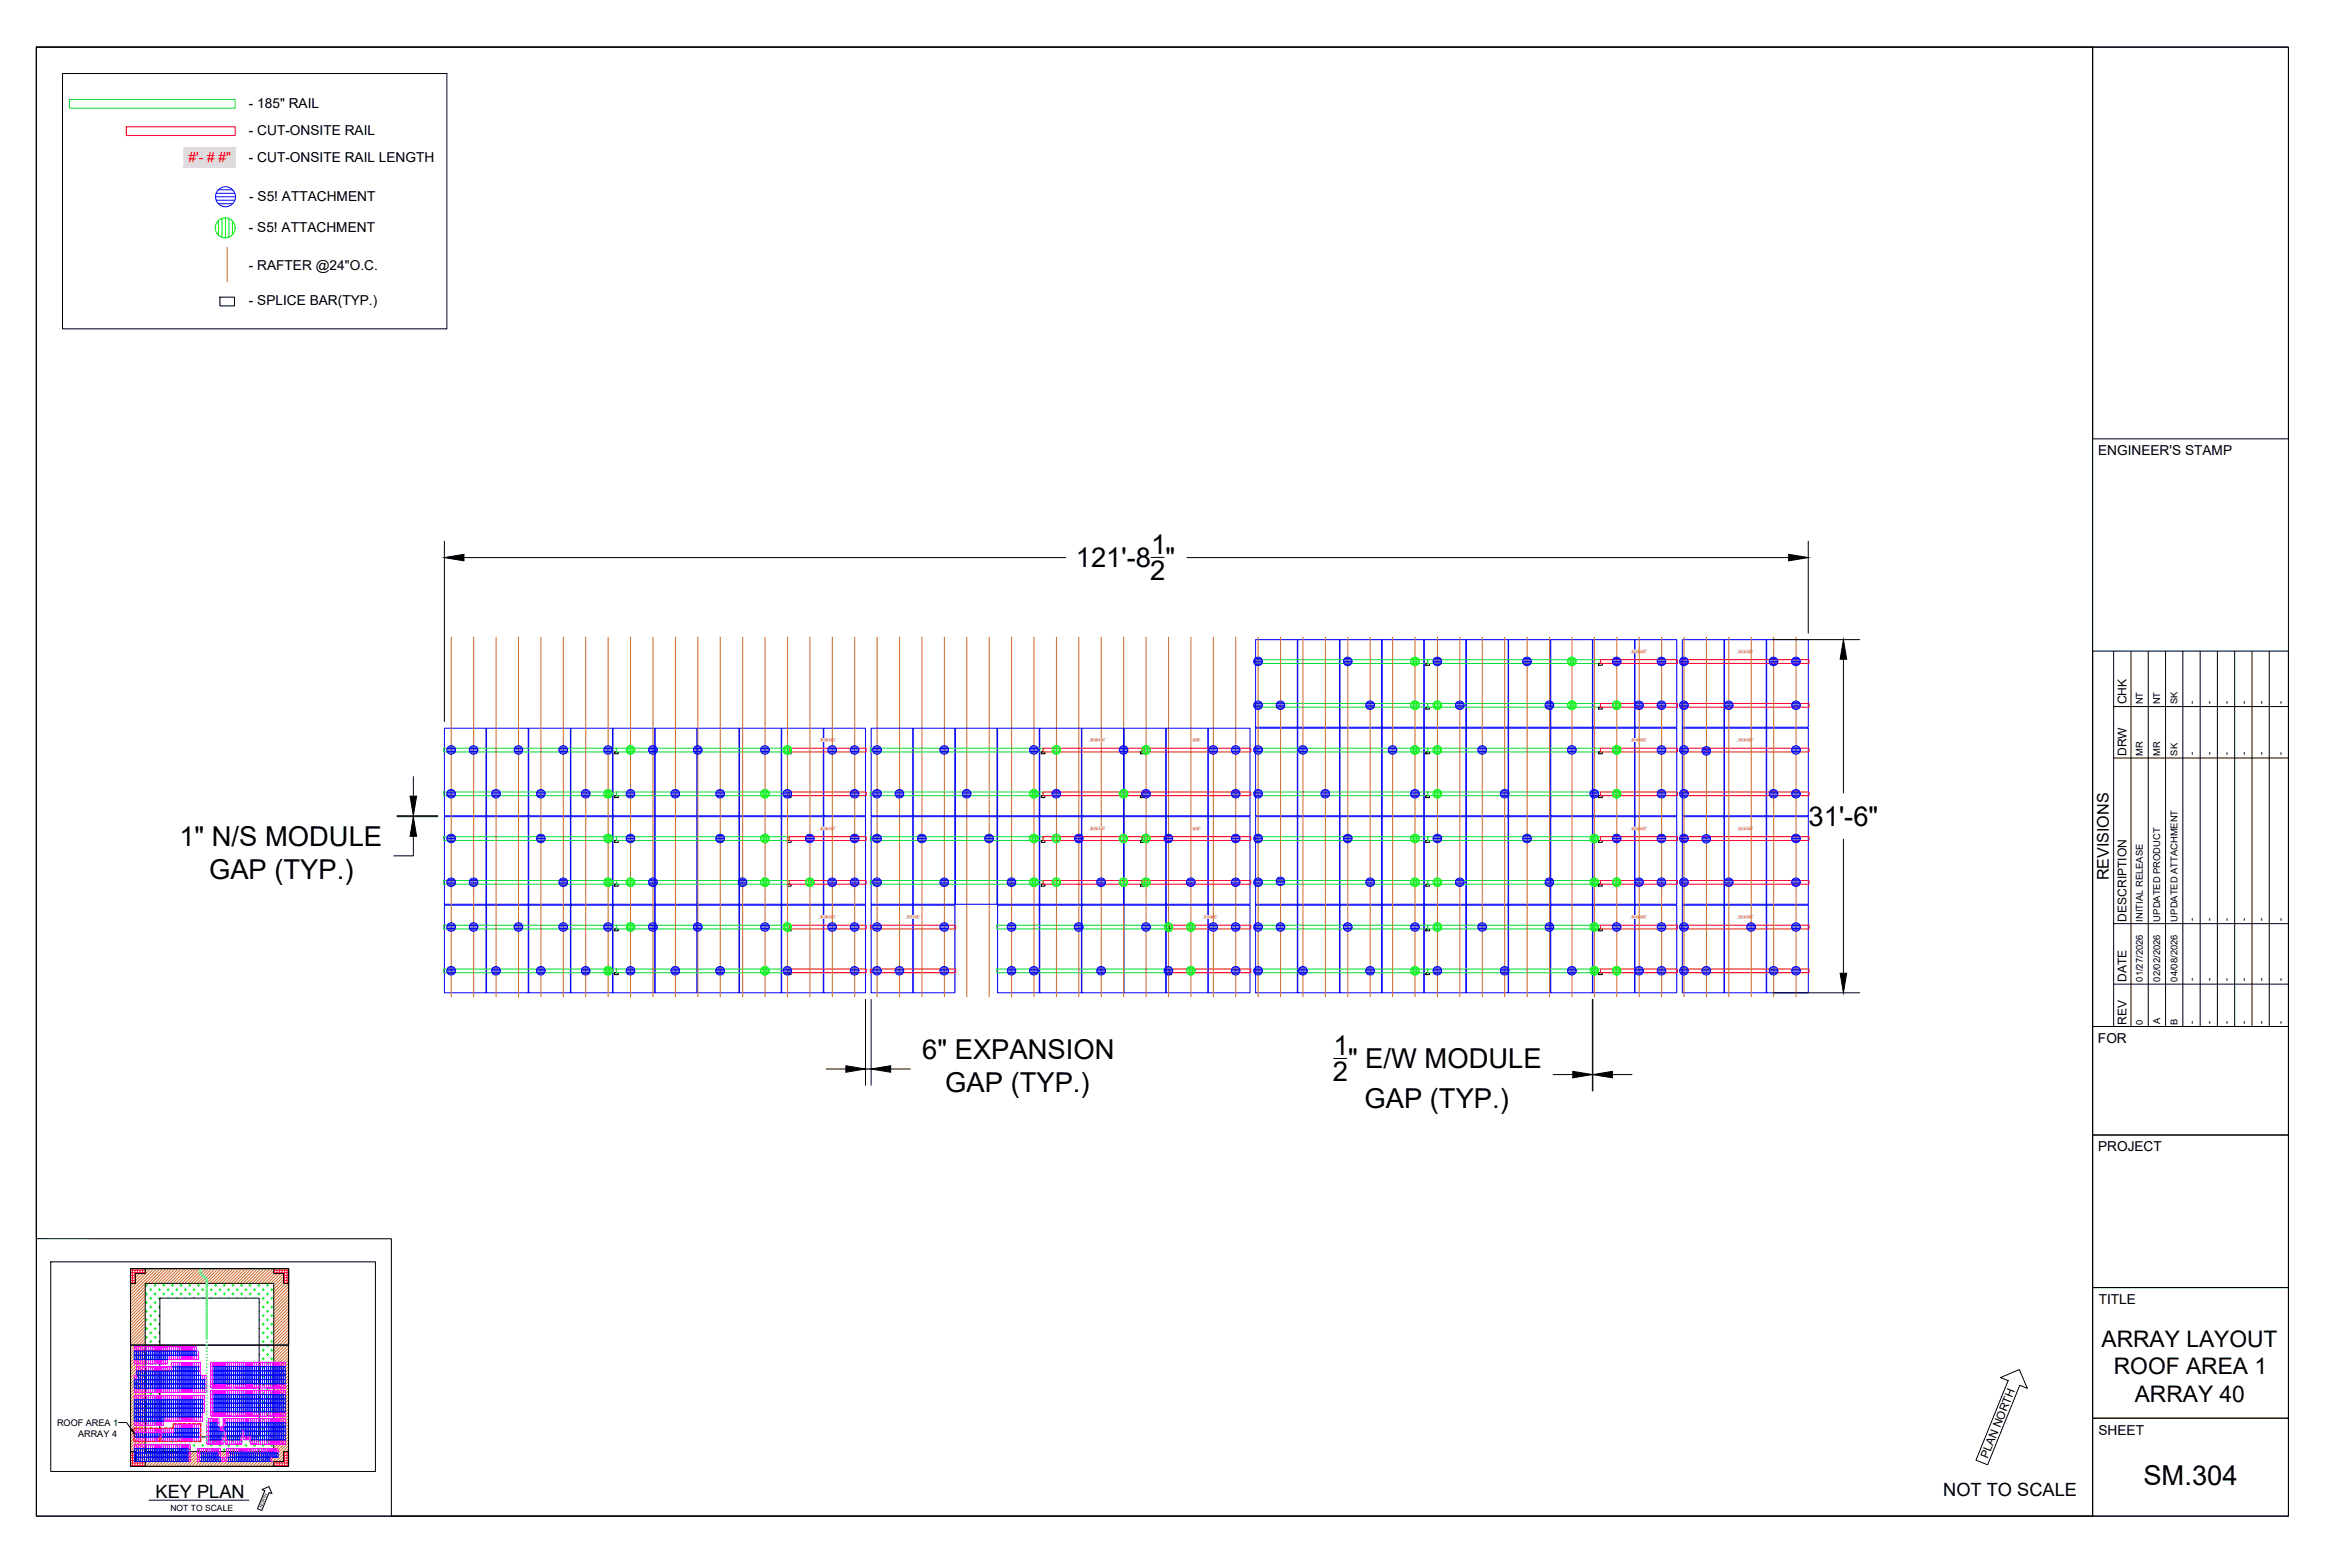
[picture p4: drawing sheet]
<svg xmlns="http://www.w3.org/2000/svg" width="914mm" height="610mm" viewBox="0 0 914 610" stroke-linecap="round" stroke-linejoin="round" font-family="sans-serif">
<defs><g id="words">
<g font-size="10.6">
<text x="447.9" y="215.6">1</text>
<text x="418.6" y="220.7">121'-8 &quot;</text>
<text x="447.6" y="225.8">2</text>
<text x="703.8" y="321.3">31'-6&quot;</text>
<text x="69.8" y="329.2">1&quot; N/S MODULE</text>
<text x="81.4" y="342.1">GAP (TYP.)</text>
<text x="358.9" y="412.1">6&quot; EXPANSION</text>
<text x="518.9" y="410.5">1</text>
<text x="524.5" y="415.6">&quot; E/W MODULE</text>
<text x="367.8" y="425">GAP (TYP.)</text>
<text x="518.7" y="420.7">2</text>
<text x="530.9" y="430.9">GAP (TYP.)</text>
<text x="834" y="577.8">SM.304</text>
</g>
<g font-size="8.9">
<text x="817.7" y="524">ARRAY LAYOUT</text>
<text x="822.5" y="534.7">ROOF AREA 1</text>
<text x="830.6" y="545.3">ARRAY 40</text>
</g>
<g font-size="7.1">
<text x="756.1" y="581.9">NOT TO SCALE</text>
<text x="60.5" y="582.6">KEY PLAN</text>
</g>
<text font-size="6.3" x="820.6" y="342.5" transform="rotate(-90 820.6 342.5)">REVISIONS</text>
<g font-size="5.3">
<text x="96.8" y="41.8">- 185&quot; RAIL</text>
<text x="96.9" y="52.5">- CUT-ONSITE RAIL</text>
<text x="96.9" y="63.1">- CUT-ONSITE RAIL LENGTH</text>
<text x="97" y="78.1">- S5! ATTACHMENT</text>
<text x="96.8" y="90.2">- S5! ATTACHMENT</text>
<text x="96.8" y="104.9">- RAFTER @24&quot;O.C.</text>
<text x="96.8" y="118.5">- SPLICE BAR(TYP.)</text>
<text x="816.4" y="177.1">ENGINEER'S STAMP</text>
<text x="816.3" y="405.7">FOR</text>
<text x="816.4" y="447.9">PROJECT</text>
<text x="816.7" y="507.2">TITLE</text>
<text x="816.5" y="558.1">SHEET</text>
</g>
<text font-size="5.3" fill="#f00" x="73.4" y="63.1">#'- # #&quot;</text>
<g font-size="4.7">
<text x="827.5" y="274" transform="rotate(-90 827.5 274)">CHK</text>
<text x="827.5" y="294.1" transform="rotate(-90 827.5 294.1)">DRW</text>
<text x="827.5" y="358.6" transform="rotate(-90 827.5 358.6)">DESCRIPTION</text>
<text x="827.5" y="382.1" transform="rotate(-90 827.5 382.1)">DATE</text>
<text x="827.5" y="398.8" transform="rotate(-90 827.5 398.8)">REV</text>
</g>
<text font-size="4.4" x="773.4" y="567.5" transform="rotate(-68 773.4 567.5)">PLAN NORTH</text>
<g font-size="3.7">
<text x="833.8" y="274" transform="rotate(-90 833.8 274)">NT</text>
<text x="840.6" y="274" transform="rotate(-90 840.6 274)">NT</text>
<text x="847.3" y="273.9" transform="rotate(-90 847.3 273.9)">SK</text>
<text x="854" y="273.9" transform="rotate(-90 854 273.9)">-</text>
<text x="860.7" y="273.9" transform="rotate(-90 860.7 273.9)">-</text>
<text x="867.5" y="273.9" transform="rotate(-90 867.5 273.9)">-</text>
<text x="874.2" y="273.9" transform="rotate(-90 874.2 273.9)">-</text>
<text x="880.9" y="273.9" transform="rotate(-90 880.9 273.9)">-</text>
<text x="888.5" y="273.9" transform="rotate(-90 888.5 273.9)">-</text>
<text x="847.3" y="293.9" transform="rotate(-90 847.3 293.9)">SK</text>
<text x="854" y="293.9" transform="rotate(-90 854 293.9)">-</text>
<text x="860.7" y="293.9" transform="rotate(-90 860.7 293.9)">-</text>
<text x="867.5" y="293.9" transform="rotate(-90 867.5 293.9)">-</text>
<text x="874.2" y="293.9" transform="rotate(-90 874.2 293.9)">-</text>
<text x="880.9" y="293.9" transform="rotate(-90 880.9 293.9)">-</text>
<text x="888.5" y="293.9" transform="rotate(-90 888.5 293.9)">-</text>
<text x="833.8" y="294" transform="rotate(-90 833.8 294)">MR</text>
<text x="840.6" y="294" transform="rotate(-90 840.6 294)">MR</text>
<text x="833.8" y="358.5" transform="rotate(-90 833.8 358.5)">INITIAL RELEASE</text>
<text x="840.6" y="358.5" transform="rotate(-90 840.6 358.5)">UPDATED PRODUCT</text>
<text x="847.3" y="358.5" transform="rotate(-90 847.3 358.5)">UPDATED ATTACHMENT</text>
<text x="854" y="358.3" transform="rotate(-90 854 358.3)">-</text>
<text x="860.7" y="358.3" transform="rotate(-90 860.7 358.3)">-</text>
<text x="867.5" y="358.3" transform="rotate(-90 867.5 358.3)">-</text>
<text x="874.2" y="358.3" transform="rotate(-90 874.2 358.3)">-</text>
<text x="880.9" y="358.3" transform="rotate(-90 880.9 358.3)">-</text>
<text x="888.5" y="358.3" transform="rotate(-90 888.5 358.3)">-</text>
<text x="833.8" y="381.9" transform="rotate(-90 833.8 381.9)">01/27/2026</text>
<text x="840.6" y="381.9" transform="rotate(-90 840.6 381.9)">02/02/2026</text>
<text x="847.3" y="381.9" transform="rotate(-90 847.3 381.9)">04/08/2026</text>
<text x="854" y="381.8" transform="rotate(-90 854 381.8)">-</text>
<text x="860.7" y="381.8" transform="rotate(-90 860.7 381.8)">-</text>
<text x="867.5" y="381.8" transform="rotate(-90 867.5 381.8)">-</text>
<text x="874.2" y="381.8" transform="rotate(-90 874.2 381.8)">-</text>
<text x="880.9" y="381.8" transform="rotate(-90 880.9 381.8)">-</text>
<text x="888.5" y="381.8" transform="rotate(-90 888.5 381.8)">-</text>
<text x="833.8" y="398.6" transform="rotate(-90 833.8 398.6)">0</text>
<text x="840.6" y="398.4" transform="rotate(-90 840.6 398.4)">A</text>
<text x="847.3" y="398.7" transform="rotate(-90 847.3 398.7)">B</text>
<text x="854" y="398.5" transform="rotate(-90 854 398.5)">-</text>
<text x="860.7" y="398.5" transform="rotate(-90 860.7 398.5)">-</text>
<text x="867.5" y="398.5" transform="rotate(-90 867.5 398.5)">-</text>
<text x="874.2" y="398.5" transform="rotate(-90 874.2 398.5)">-</text>
<text x="880.9" y="398.5" transform="rotate(-90 880.9 398.5)">-</text>
<text x="888.5" y="398.5" transform="rotate(-90 888.5 398.5)">-</text>
</g>
<g font-size="3.5">
<text x="22.2" y="554.7">ROOF AREA 1</text>
<text x="30.4" y="558.9">ARRAY 4</text>
</g>
<text font-size="3.3" x="66.3" y="587.9">NOT TO SCALE</text>
<text font-size="1.7" x="102" y="586.7" transform="rotate(-68 102 586.7)">NORTH</text>
<g font-size="1.3" fill="#f00">
<text x="635" y="253.9">6'-10 1/2&quot;</text>
<text x="676.4" y="253.9">11'-4 1/2&quot;</text>
<text x="319.4" y="288.3">6'-10 1/2&quot;</text>
<text x="424.4" y="288.3">8'-10 1/4&quot;</text>
<text x="464.3" y="288.3">9'-8&quot;</text>
<text x="635" y="288.3">6'-10 1/2&quot;</text>
<text x="676.4" y="288.3">11'-4 1/2&quot;</text>
<text x="319.4" y="322.7">6'-10 1/2&quot;</text>
<text x="424.4" y="322.7">8'-10 1/4&quot;</text>
<text x="464.3" y="322.7">9'-8&quot;</text>
<text x="635" y="322.7">6'-10 1/2&quot;</text>
<text x="676.4" y="322.7">11'-4 1/2&quot;</text>
<text x="319.4" y="357.2">6'-10 1/2&quot;</text>
<text x="352.9" y="357.2">7'-7 1/4&quot;</text>
<text x="468.6" y="357.2">7'-2 3/4&quot;</text>
<text x="635" y="357.2">6'-10 1/2&quot;</text>
<text x="676.4" y="357.2">11'-4 1/2&quot;</text>
</g>
</g></defs>
<!-- layer: Module -->
<g fill="none" stroke="#00f" stroke-width=".39">
<path d="M488.6 248.8h16.2v34.1h-16.2zM505 248.8h16.2v34.1h-16.2zM521.4 248.8h16.2v34.1h-16.2zM537.8 248.8h16.2v34.1h-16.2zM554.2 248.8h16.2v34.1h-16.2zM570.6 248.8h16.2v34.1h-16.2zM587 248.8h16.2v34.1h-16.2zM603.4 248.8h16.2v34.1h-16.2zM619.8 248.8h16.2v34.1h-16.2zM636.2 248.8h16.2v34.1h-16.2zM654.6 248.8h16.2v34.1h-16.2zM671 248.8h16.2v34.1h-16.2z"/>
<path d="M687.4 248.8h16.2v34.1h-16.2zM172.9 283.3h16.2v34.1h-16.2zM189.3 283.3h16.2v34.1h-16.2zM205.7 283.3h16.2v34.1h-16.2zM222.1 283.3h16.2v34.1h-16.2zM238.5 283.3h16.2v34.1h-16.2zM254.9 283.3h16.3v34.1h-16.3zM271.3 283.3h16.3v34.1h-16.3zM287.7 283.3h16.3v34.1h-16.3zM304.2 283.3h16.2v34.1h-16.2zM320.6 283.3h16.2v34.1h-16.2zM338.9 283.3h16.3v34.1h-16.3z"/>
<path d="M355.4 283.3h16.2v34.1h-16.2zM371.8 283.3h16.2v34.1h-16.2zM388.2 283.3h16.2v34.1h-16.2zM404.6 283.3h16.2v34.1h-16.2zM421 283.3h16.2v34.1h-16.2zM437.4 283.3h16.2v34.1h-16.2zM453.8 283.3h16.2v34.1h-16.2zM470.2 283.3h16.2v34.1h-16.2zM488.6 283.3h16.2v34.1h-16.2zM505 283.3h16.2v34.1h-16.2zM521.4 283.3h16.2v34.1h-16.2zM537.8 283.3h16.2v34.1h-16.2z"/>
<path d="M554.2 283.3h16.2v34.1h-16.2zM570.6 283.3h16.2v34.1h-16.2zM587 283.3h16.2v34.1h-16.2zM603.4 283.3h16.2v34.1h-16.2zM619.8 283.3h16.2v34.1h-16.2zM636.2 283.3h16.2v34.1h-16.2zM654.6 283.3h16.2v34.1h-16.2zM671 283.3h16.2v34.1h-16.2zM687.4 283.3h16.2v34.1h-16.2zM172.9 317.7h16.2v34.1h-16.2zM189.3 317.7h16.2v34.1h-16.2zM205.7 317.7h16.2v34.1h-16.2z"/>
<path d="M222.1 317.7h16.2v34.1h-16.2zM238.5 317.7h16.2v34.1h-16.2zM254.9 317.7h16.3v34.1h-16.3zM271.3 317.7h16.3v34.1h-16.3zM287.7 317.7h16.3v34.1h-16.3zM304.2 317.7h16.2v34.1h-16.2zM320.6 317.7h16.2v34.1h-16.2zM338.9 317.7h16.3v34.1h-16.3zM355.4 317.7h16.2v34.1h-16.2zM371.8 317.7h16.2v34.1h-16.2zM388.2 317.7h16.2v34.1h-16.2zM404.6 317.7h16.2v34.1h-16.2z"/>
<path d="M421 317.7h16.2v34.1h-16.2zM437.4 317.7h16.2v34.1h-16.2zM453.8 317.7h16.2v34.1h-16.2zM470.2 317.7h16.2v34.1h-16.2zM488.6 317.7h16.2v34.1h-16.2zM505 317.7h16.2v34.1h-16.2zM521.4 317.7h16.2v34.1h-16.2zM537.8 317.7h16.2v34.1h-16.2zM554.2 317.7h16.2v34.1h-16.2zM570.6 317.7h16.2v34.1h-16.2zM587 317.7h16.2v34.1h-16.2zM603.4 317.7h16.2v34.1h-16.2z"/>
<path d="M619.8 317.7h16.2v34.1h-16.2zM636.2 317.7h16.2v34.1h-16.2zM654.6 317.7h16.2v34.1h-16.2zM671 317.7h16.2v34.1h-16.2zM687.4 317.7h16.2v34.1h-16.2zM172.9 352.1h16.2v34.1h-16.2zM189.3 352.1h16.2v34.1h-16.2zM205.7 352.1h16.2v34.1h-16.2zM222.1 352.1h16.2v34.1h-16.2zM238.5 352.1h16.2v34.1h-16.2zM254.9 352.1h16.3v34.1h-16.3zM271.3 352.1h16.3v34.1h-16.3z"/>
<path d="M287.7 352.1h16.3v34.1h-16.3zM304.2 352.1h16.2v34.1h-16.2zM320.6 352.1h16.2v34.1h-16.2zM338.9 352.1h16.3v34.1h-16.3zM355.4 352.1h16.2v34.1h-16.2zM388.2 352.1h16.2v34.1h-16.2zM404.6 352.1h16.2v34.1h-16.2zM421 352.1h16.2v34.1h-16.2zM437.4 352.1h16.2v34.1h-16.2zM453.8 352.1h16.2v34.1h-16.2zM470.2 352.1h16.2v34.1h-16.2zM488.6 352.1h16.2v34.1h-16.2z"/>
<path d="M505 352.1h16.2v34.1h-16.2zM521.4 352.1h16.2v34.1h-16.2zM537.8 352.1h16.2v34.1h-16.2zM554.2 352.1h16.2v34.1h-16.2zM570.6 352.1h16.2v34.1h-16.2zM587 352.1h16.2v34.1h-16.2zM603.4 352.1h16.2v34.1h-16.2zM619.8 352.1h16.2v34.1h-16.2zM636.2 352.1h16.2v34.1h-16.2zM654.6 352.1h16.2v34.1h-16.2zM671 352.1h16.2v34.1h-16.2zM687.4 352.1h16.2v34.1h-16.2z"/>
<path d="M52.2 536.7h.8v1.7h-.8zM52.2 538.4h.8v1.7h-.8zM52.2 527.3h.8v1.6h-.8zM52.2 525.6h.8v1.6h-.8zM53.1 533.4h.7v1.6h-.7zM53.1 535.1h.7v1.6h-.7zM53.1 536.7h.7v1.7h-.7zM53.1 538.4h.7v1.7h-.7zM53.1 527.3h.7v1.6h-.7zM53.1 525.6h.7v1.6h-.7zM53.8 533.4h.8v1.6h-.8zM53.8 535.1h.8v1.6h-.8z"/>
<path d="M53.8 536.7h.8v1.7h-.8zM53.8 538.4h.8v1.7h-.8zM53.8 527.3h.8v1.6h-.8zM53.8 525.6h.8v1.6h-.8zM54.6 533.4h.8v1.6h-.8zM54.6 535.1h.8v1.6h-.8zM54.6 536.7h.8v1.7h-.8zM54.6 538.4h.8v1.7h-.8zM54.6 527.3h.8v1.6h-.8zM54.6 525.6h.8v1.6h-.8zM55.4 533.4h.8v1.6h-.8zM55.4 535.1h.8v1.6h-.8z"/>
<path d="M55.4 536.7h.8v1.7h-.8zM55.4 538.4h.8v1.7h-.8zM55.4 527.3h.8v1.6h-.8zM55.4 525.6h.8v1.6h-.8zM56.2 533.4h.8v1.6h-.8zM56.2 535.1h.8v1.6h-.8zM56.2 536.7h.8v1.7h-.8zM56.2 538.4h.8v1.7h-.8zM56.2 527.3h.8v1.6h-.8zM56.2 525.6h.8v1.6h-.8zM57 533.4h.8v1.6h-.8zM57 535.1h.8v1.6h-.8z"/>
<path d="M57 536.7h.8v1.7h-.8zM57 538.4h.8v1.7h-.8zM57 527.3h.8v1.6h-.8zM57 525.6h.8v1.6h-.8zM57.8 533.4h.8v1.6h-.8zM57.8 535.1h.8v1.6h-.8zM57.8 536.7h.8v1.7h-.8zM57.8 538.4h.8v1.7h-.8zM57.8 527.3h.8v1.6h-.8zM57.8 525.6h.8v1.6h-.8zM58.6 533.4h.8v1.6h-.8zM58.6 535.1h.8v1.6h-.8z"/>
<path d="M58.6 536.7h.8v1.7h-.8zM58.6 538.4h.8v1.7h-.8zM58.6 527.3h.8v1.6h-.8zM58.6 525.6h.8v1.6h-.8zM59.4 533.4h.8v1.6h-.8zM59.4 535.1h.8v1.6h-.8zM59.4 536.7h.8v1.7h-.8zM59.4 538.4h.8v1.7h-.8zM59.4 527.3h.8v1.6h-.8zM59.4 525.6h.8v1.6h-.8zM60.3 533.4h.8v1.6h-.8zM60.3 535.1h.8v1.6h-.8z"/>
<path d="M60.3 536.7h.8v1.7h-.8zM60.3 538.4h.8v1.7h-.8zM60.3 527.3h.8v1.6h-.8zM60.3 525.6h.8v1.6h-.8zM61.1 533.4h.8v1.6h-.8zM61.1 535.1h.8v1.6h-.8zM61.1 536.7h.8v1.7h-.8zM61.1 538.4h.8v1.7h-.8zM61.1 527.3h.8v1.6h-.8zM61.1 525.6h.8v1.6h-.8zM61.9 533.4h.8v1.6h-.8zM61.9 535.1h.8v1.6h-.8z"/>
<path d="M61.9 536.7h.8v1.7h-.8zM61.9 538.4h.8v1.7h-.8zM61.9 527.3h.8v1.6h-.8zM61.9 525.6h.8v1.6h-.8zM62.7 533.4h.8v1.6h-.8zM62.7 535.1h.8v1.6h-.8zM62.7 536.7h.8v1.7h-.8zM62.7 538.4h.8v1.7h-.8zM62.7 527.3h.8v1.6h-.8zM62.7 525.6h.8v1.6h-.8zM63.5 533.4h.8v1.6h-.8zM63.5 535.1h.8v1.6h-.8z"/>
<path d="M63.5 536.7h.8v1.7h-.8zM63.5 538.4h.8v1.7h-.8zM63.5 527.3h.8v1.6h-.8zM63.5 525.6h.8v1.6h-.8zM64.3 533.4h.8v1.6h-.8zM64.3 535.1h.8v1.6h-.8zM64.3 536.7h.8v1.7h-.8zM64.3 538.4h.8v1.7h-.8zM64.3 527.3h.8v1.6h-.8zM64.3 525.6h.8v1.6h-.8zM65.1 533.4h.8v1.6h-.8zM65.1 535.1h.8v1.6h-.8z"/>
<path d="M65.1 536.7h.8v1.7h-.8zM65.1 538.4h.8v1.7h-.8zM65.1 525.6h.8v1.6h-.8zM65.9 533.4h.8v1.6h-.8zM65.9 535.1h.8v1.6h-.8zM65.9 536.7h.8v1.7h-.8zM65.9 538.4h.8v1.7h-.8zM65.9 525.6h.8v1.6h-.8zM66.7 531.7h.8v1.7h-.8zM66.7 533.4h.8v1.6h-.8zM66.7 535.1h.8v1.6h-.8zM66.7 536.7h.8v1.7h-.8z"/>
<path d="M66.7 538.4h.8v1.7h-.8zM66.7 525.6h.8v1.6h-.8zM67.5 531.7h.8v1.7h-.8zM67.5 533.4h.8v1.6h-.8zM67.5 535.1h.8v1.6h-.8zM67.5 536.7h.8v1.7h-.8zM67.5 538.4h.8v1.7h-.8zM67.5 525.6h.8v1.6h-.8zM68.4 531.7h.8v1.7h-.8zM68.4 533.4h.8v1.6h-.8zM68.4 535.1h.8v1.6h-.8zM68.4 536.7h.8v1.7h-.8z"/>
<path d="M68.4 538.4h.8v1.7h-.8zM68.4 525.6h.8v1.6h-.8zM69.2 531.7h.8v1.7h-.8zM69.2 533.4h.8v1.6h-.8zM69.2 535.1h.8v1.6h-.8zM69.2 536.7h.8v1.7h-.8zM69.2 538.4h.8v1.7h-.8zM69.2 525.6h.8v1.6h-.8zM70 531.7h.8v1.7h-.8zM70 533.4h.8v1.6h-.8zM70 535.1h.8v1.6h-.8zM70 536.7h.8v1.7h-.8z"/>
<path d="M70 538.4h.8v1.7h-.8zM70 525.6h.8v1.6h-.8zM70.8 531.7h.8v1.7h-.8zM70.8 533.4h.8v1.6h-.8zM70.8 535.1h.8v1.6h-.8zM70.8 536.7h.8v1.7h-.8zM70.8 538.4h.8v1.7h-.8zM70.8 525.6h.8v1.6h-.8zM71.6 531.7h.8v1.7h-.8zM71.6 533.4h.8v1.6h-.8zM71.6 535.1h.8v1.6h-.8zM71.6 536.7h.8v1.7h-.8z"/>
<path d="M71.6 538.4h.8v1.7h-.8zM71.6 525.6h.8v1.6h-.8zM72.4 531.7h.8v1.7h-.8zM72.4 533.4h.8v1.6h-.8zM72.4 535.1h.8v1.6h-.8zM72.4 536.7h.8v1.7h-.8zM72.4 538.4h.8v1.7h-.8zM72.4 525.6h.8v1.6h-.8zM73.2 531.7h.8v1.7h-.8zM73.2 533.4h.8v1.6h-.8zM73.2 535.1h.8v1.6h-.8zM73.2 536.7h.8v1.7h-.8z"/>
<path d="M73.2 538.4h.8v1.7h-.8zM73.2 525.6h.8v1.6h-.8zM74 531.7h.7v1.7h-.7zM74 533.4h.7v1.6h-.7zM74 535.1h.7v1.6h-.7zM74 536.7h.7v1.7h-.7zM74 538.4h.7v1.7h-.7zM74 525.6h.7v1.6h-.7zM74.8 531.7h.8v1.7h-.8zM74.8 533.4h.8v1.6h-.8zM74.8 535.1h.8v1.6h-.8zM74.8 536.7h.8v1.7h-.8z"/>
<path d="M74.8 538.4h.8v1.7h-.8zM74.8 525.6h.8v1.6h-.8zM75.6 531.7h.8v1.7h-.8zM75.6 533.4h.8v1.6h-.8zM75.6 535.1h.8v1.6h-.8zM75.6 536.7h.8v1.7h-.8zM75.6 538.4h.8v1.7h-.8zM75.6 525.6h.8v1.6h-.8zM76.5 531.7h.7v1.7h-.7zM76.5 533.4h.7v1.6h-.7zM76.5 535.1h.7v1.6h-.7zM76.5 536.7h.7v1.7h-.7z"/>
<path d="M76.5 538.4h.7v1.7h-.7zM77.2 535.1h.8v1.6h-.8zM77.2 536.7h.8v1.7h-.8zM77.2 538.4h.8v1.7h-.8zM78 536.7h.8v1.7h-.8zM78 538.4h.8v1.7h-.8zM78.9 536.7h.7v1.7h-.7zM78.9 538.4h.7v1.7h-.7zM82.8 531.6h.8v1.7h-.8zM82.8 533.3h.8v1.6h-.8zM82.8 535h.8v1.6h-.8zM82.8 536.6h.8v1.7h-.8z"/>
<path d="M83.6 531.6h.8v1.7h-.8zM83.6 533.3h.8v1.6h-.8zM83.6 535h.8v1.6h-.8zM83.6 536.6h.8v1.7h-.8zM84.4 531.6h.8v1.7h-.8zM84.4 533.3h.8v1.6h-.8zM84.4 535h.8v1.6h-.8zM84.4 536.6h.8v1.7h-.8zM85.2 531.6h.8v1.7h-.8zM85.2 533.3h.8v1.6h-.8zM85.2 535h.8v1.6h-.8zM85.2 536.6h.8v1.7h-.8z"/>
<path d="M86 531.6h.8v1.7h-.8zM86 533.3h.8v1.6h-.8zM86 535h.8v1.6h-.8zM86 536.6h.8v1.7h-.8zM86.8 531.6h.8v1.7h-.8zM86.8 533.3h.8v1.6h-.8zM86.8 535h.8v1.6h-.8zM86.8 536.6h.8v1.7h-.8zM87.6 531.6h.8v1.7h-.8zM87.6 533.3h.8v1.6h-.8zM87.6 535h.8v1.6h-.8zM87.6 536.6h.8v1.7h-.8z"/>
<path d="M88.4 531.6h.8v1.7h-.8zM88.4 533.3h.8v1.6h-.8zM88.4 535h.8v1.6h-.8zM88.4 536.6h.8v1.7h-.8zM89.2 531.6h.8v1.7h-.8zM89.2 533.3h.8v1.6h-.8zM89.2 535h.8v1.6h-.8zM89.2 536.6h.8v1.7h-.8zM90.1 531.6h.8v1.7h-.8zM90.1 533.3h.8v1.6h-.8zM90.1 535h.8v1.6h-.8zM90.1 536.6h.8v1.7h-.8z"/>
<path d="M90.9 531.6h.8v1.7h-.8zM90.9 533.3h.8v1.6h-.8zM90.9 535h.8v1.6h-.8zM90.9 536.6h.8v1.7h-.8zM91.7 531.6h.8v1.7h-.8zM91.7 533.3h.8v1.6h-.8zM91.7 535h.8v1.6h-.8zM91.7 536.6h.8v1.7h-.8zM92.5 531.6h.8v1.7h-.8zM92.5 533.3h.8v1.6h-.8zM92.5 535h.8v1.6h-.8zM92.5 536.6h.8v1.7h-.8z"/>
<path d="M93.3 531.6h.8v1.7h-.8zM93.3 533.3h.8v1.6h-.8zM93.3 535h.8v1.6h-.8zM93.3 536.6h.8v1.7h-.8zM94.1 531.6h.8v1.7h-.8zM94.1 533.3h.8v1.6h-.8zM94.1 535h.8v1.6h-.8zM94.1 536.6h.8v1.7h-.8zM94.9 531.6h.8v1.7h-.8zM94.9 533.3h.8v1.6h-.8zM94.9 535h.8v1.6h-.8zM94.9 536.6h.8v1.7h-.8z"/>
<path d="M95.7 531.6h.8v1.7h-.8zM95.7 533.3h.8v1.6h-.8zM95.7 535h.8v1.6h-.8zM95.7 536.6h.8v1.7h-.8zM96.5 531.6h.8v1.7h-.8zM96.5 533.3h.8v1.6h-.8zM96.5 535h.8v1.6h-.8zM96.5 536.6h.8v1.7h-.8zM97.3 531.6h.8v1.7h-.8zM97.3 533.3h.8v1.6h-.8zM97.3 535h.8v1.6h-.8zM97.3 536.6h.8v1.7h-.8z"/>
<path d="M98.2 531.6h.8v1.7h-.8zM98.2 533.3h.8v1.6h-.8zM98.2 535h.8v1.6h-.8zM98.2 536.6h.8v1.7h-.8zM99 531.6h.7v1.7h-.7zM99 533.3h.7v1.6h-.7zM99 535h.7v1.6h-.7zM99 536.6h.7v1.7h-.7zM99.8 531.6h.7v1.7h-.7zM99.8 533.3h.7v1.6h-.7zM99.8 535h.7v1.6h-.7zM99.8 536.6h.7v1.7h-.7z"/>
<path d="M100.5 531.6h.9v1.7h-.9zM100.5 533.3h.9v1.6h-.9zM100.5 535h.9v1.6h-.9zM100.5 536.6h.9v1.7h-.9zM101.4 531.6h.7v1.7h-.7zM101.4 533.3h.7v1.6h-.7zM101.4 535h.7v1.6h-.7zM101.4 536.6h.7v1.7h-.7zM102.2 531.6h.7v1.7h-.7zM102.2 533.3h.7v1.6h-.7zM102.2 535h.7v1.6h-.7zM102.2 536.6h.7v1.7h-.7z"/>
<path d="M102.9 531.6h.8v1.7h-.8zM102.9 533.3h.8v1.6h-.8zM102.9 535h.8v1.6h-.8zM102.9 536.6h.8v1.7h-.8zM103.7 531.6h.8v1.7h-.8zM103.7 533.3h.8v1.6h-.8zM103.7 535h.8v1.6h-.8zM103.7 536.6h.8v1.7h-.8zM104.5 531.6h.8v1.7h-.8zM104.5 533.3h.8v1.6h-.8zM104.5 535h.8v1.6h-.8zM104.5 536.6h.8v1.7h-.8z"/>
<path d="M105.3 531.6h.8v1.7h-.8zM105.3 533.3h.8v1.6h-.8zM105.3 535h.8v1.6h-.8zM105.3 536.6h.8v1.7h-.8zM106.2 531.6h.8v1.7h-.8zM106.2 533.3h.8v1.6h-.8zM106.2 535h.8v1.6h-.8zM106.2 536.6h.8v1.7h-.8zM107 531.6h.8v1.7h-.8zM107 533.3h.8v1.6h-.8zM107 535h.8v1.6h-.8zM107 536.6h.8v1.7h-.8z"/>
<path d="M107.8 531.6h.8v1.7h-.8zM107.8 533.3h.8v1.6h-.8zM107.8 535h.8v1.6h-.8zM107.8 536.6h.8v1.7h-.8zM108.6 531.6h.8v1.7h-.8zM108.6 533.3h.8v1.6h-.8zM108.6 535h.8v1.6h-.8zM108.6 536.6h.8v1.7h-.8zM109.4 531.6h.8v1.7h-.8zM109.4 533.3h.8v1.6h-.8zM109.4 535h.8v1.6h-.8zM109.4 536.6h.8v1.7h-.8z"/>
<path d="M110.2 531.6h.8v1.7h-.8zM110.2 533.3h.8v1.6h-.8zM110.2 535h.8v1.6h-.8zM110.2 536.6h.8v1.7h-.8zM52.2 557.4h.8v1.6h-.8zM52.2 551.2h.8v1.7h-.8zM52.2 549.5h.8v1.7h-.8zM52.2 544.5h.8v1.7h-.8zM52.2 547.9h.8v1.6h-.8zM52.2 546.2h.8v1.6h-.8zM53.1 557.4h.7v1.6h-.7zM53.1 551.2h.7v1.7h-.7z"/>
<path d="M53.1 549.5h.7v1.7h-.7zM53.1 544.5h.7v1.7h-.7zM53.1 547.9h.7v1.6h-.7zM53.1 546.2h.7v1.6h-.7zM53.8 557.4h.8v1.6h-.8zM53.8 551.2h.8v1.7h-.8zM53.8 549.5h.8v1.7h-.8zM53.8 544.5h.8v1.7h-.8zM53.8 547.9h.8v1.6h-.8zM53.8 546.2h.8v1.6h-.8zM54.6 557.4h.8v1.6h-.8zM54.6 551.2h.8v1.7h-.8z"/>
<path d="M54.6 549.5h.8v1.7h-.8zM54.6 544.5h.8v1.7h-.8zM54.6 547.9h.8v1.6h-.8zM54.6 546.2h.8v1.6h-.8zM55.4 557.4h.8v1.6h-.8zM55.4 551.2h.8v1.7h-.8zM55.4 549.5h.8v1.7h-.8zM55.4 544.5h.8v1.7h-.8zM55.4 547.9h.8v1.6h-.8zM55.4 546.2h.8v1.6h-.8zM56.2 557.4h.8v1.6h-.8zM56.2 551.2h.8v1.7h-.8z"/>
<path d="M56.2 549.5h.8v1.7h-.8zM56.2 544.5h.8v1.7h-.8zM56.2 547.9h.8v1.6h-.8zM56.2 546.2h.8v1.6h-.8zM57 557.4h.8v1.6h-.8zM57 551.2h.8v1.7h-.8zM57 549.5h.8v1.7h-.8zM57 544.5h.8v1.7h-.8zM57 547.9h.8v1.6h-.8zM57 546.2h.8v1.6h-.8zM57.8 557.4h.8v1.6h-.8zM57.8 551.2h.8v1.7h-.8z"/>
<path d="M57.8 549.5h.8v1.7h-.8zM57.8 544.5h.8v1.7h-.8zM57.8 547.9h.8v1.6h-.8zM57.8 546.2h.8v1.6h-.8zM58.6 557.4h.8v1.6h-.8zM58.6 551.2h.8v1.7h-.8zM58.6 549.5h.8v1.7h-.8zM58.6 544.5h.8v1.7h-.8zM58.6 547.9h.8v1.6h-.8zM58.6 546.2h.8v1.6h-.8zM59.4 557.4h.8v1.6h-.8zM59.4 551.2h.8v1.7h-.8z"/>
<path d="M59.4 549.5h.8v1.7h-.8zM59.4 544.5h.8v1.7h-.8zM59.4 547.9h.8v1.6h-.8zM59.4 546.2h.8v1.6h-.8zM60.3 557.4h.8v1.6h-.8zM60.3 551.2h.8v1.7h-.8zM60.3 549.5h.8v1.7h-.8zM60.3 544.5h.8v1.7h-.8zM60.3 547.9h.8v1.6h-.8zM60.3 546.2h.8v1.6h-.8zM61.1 557.4h.8v1.6h-.8zM61.1 551.2h.8v1.7h-.8z"/>
<path d="M61.1 549.5h.8v1.7h-.8zM61.1 544.5h.8v1.7h-.8zM61.1 547.9h.8v1.6h-.8zM61.1 546.2h.8v1.6h-.8zM61.9 551.2h.8v1.7h-.8zM61.9 549.5h.8v1.7h-.8zM61.9 544.5h.8v1.7h-.8zM61.9 547.9h.8v1.6h-.8zM61.9 546.2h.8v1.6h-.8zM62.7 557.4h.8v1.6h-.8zM62.7 551.2h.8v1.7h-.8zM62.7 549.5h.8v1.7h-.8z"/>
<path d="M62.7 544.5h.8v1.7h-.8zM62.7 547.9h.8v1.6h-.8zM62.7 546.2h.8v1.6h-.8zM63.5 557.4h.8v1.6h-.8zM63.5 549.5h.8v1.7h-.8zM63.5 544.5h.8v1.7h-.8zM63.5 547.9h.8v1.6h-.8zM63.5 546.2h.8v1.6h-.8zM64.3 557.4h.8v1.6h-.8zM64.3 549.5h.8v1.7h-.8zM64.3 544.5h.8v1.7h-.8zM64.3 547.9h.8v1.6h-.8z"/>
<path d="M64.3 546.2h.8v1.6h-.8zM65.1 557.4h.8v1.6h-.8zM65.1 549.5h.8v1.7h-.8zM65.1 544.5h.8v1.7h-.8zM65.1 547.9h.8v1.6h-.8zM65.1 546.2h.8v1.6h-.8zM65.9 557.4h.8v1.6h-.8zM65.9 549.5h.8v1.7h-.8zM65.9 544.5h.8v1.7h-.8zM65.9 547.9h.8v1.6h-.8zM65.9 546.2h.8v1.6h-.8zM66.7 557.4h.8v1.6h-.8z"/>
<path d="M66.7 549.5h.8v1.7h-.8zM66.7 544.5h.8v1.7h-.8zM66.7 547.9h.8v1.6h-.8zM66.7 546.2h.8v1.6h-.8zM67.5 549.5h.8v1.7h-.8zM67.5 544.5h.8v1.7h-.8zM67.5 547.9h.8v1.6h-.8zM67.5 546.2h.8v1.6h-.8zM67.6 557.4h.8v1.6h-.8zM67.6 555.7h.8v1.7h-.8zM68.4 557.4h.8v1.6h-.8zM68.4 555.7h.8v1.7h-.8z"/>
<path d="M68.4 549.5h.8v1.7h-.8zM68.4 544.5h.8v1.7h-.8zM68.4 547.9h.8v1.6h-.8zM68.4 546.2h.8v1.6h-.8zM69.2 557.4h.8v1.6h-.8zM69.2 555.7h.8v1.7h-.8zM69.2 549.5h.8v1.7h-.8zM69.2 544.5h.8v1.7h-.8zM69.2 547.9h.8v1.6h-.8zM69.2 546.2h.8v1.6h-.8zM70 557.4h.8v1.6h-.8zM70 555.7h.8v1.7h-.8z"/>
<path d="M70 549.5h.8v1.7h-.8zM70 544.5h.8v1.7h-.8zM70 547.9h.8v1.6h-.8zM70 546.2h.8v1.6h-.8zM70.8 557.4h.8v1.6h-.8zM70.8 555.7h.8v1.7h-.8zM70.8 549.5h.8v1.7h-.8zM70.8 544.5h.8v1.7h-.8zM70.8 547.9h.8v1.6h-.8zM70.8 546.2h.8v1.6h-.8zM71.6 557.4h.8v1.6h-.8zM71.6 555.7h.8v1.7h-.8z"/>
<path d="M71.6 549.5h.8v1.7h-.8zM71.6 544.5h.8v1.7h-.8zM71.6 547.9h.8v1.6h-.8zM71.6 546.2h.8v1.6h-.8zM72.4 557.4h.8v1.6h-.8zM72.4 555.7h.8v1.7h-.8zM72.4 549.5h.8v1.7h-.8zM72.4 544.5h.8v1.7h-.8zM72.4 547.9h.8v1.6h-.8zM72.4 546.2h.8v1.6h-.8zM73.2 557.4h.8v1.6h-.8zM73.2 555.7h.8v1.7h-.8z"/>
<path d="M73.2 549.5h.8v1.7h-.8zM73.2 544.5h.8v1.7h-.8zM73.2 547.9h.8v1.6h-.8zM73.2 546.2h.8v1.6h-.8zM74 557.4h.7v1.6h-.7zM74 555.7h.7v1.7h-.7zM74 549.5h.7v1.7h-.7zM74 544.5h.7v1.7h-.7zM74 547.9h.7v1.6h-.7zM74 546.2h.7v1.6h-.7zM74.8 557.4h.8v1.6h-.8zM74.8 555.7h.8v1.7h-.8z"/>
<path d="M74.8 549.5h.8v1.7h-.8zM74.8 544.5h.8v1.7h-.8zM74.8 547.9h.8v1.6h-.8zM74.8 546.2h.8v1.6h-.8zM75.6 549.5h.8v1.7h-.8zM75.6 544.5h.8v1.7h-.8zM75.6 547.9h.8v1.6h-.8zM75.6 546.2h.8v1.6h-.8zM75.7 557.4h.7v1.6h-.7zM75.7 555.7h.7v1.7h-.7zM76.5 557.4h.7v1.6h-.7zM76.5 555.7h.7v1.7h-.7z"/>
<path d="M76.5 549.5h.7v1.7h-.7zM76.5 544.5h.7v1.7h-.7zM76.5 547.9h.7v1.6h-.7zM76.5 546.2h.7v1.6h-.7zM77.2 549.5h.8v1.7h-.8zM77.2 544.5h.8v1.7h-.8zM77.2 547.9h.8v1.6h-.8zM77.2 546.2h.8v1.6h-.8zM78 544.5h.8v1.7h-.8zM78 547.9h.8v1.6h-.8zM78 546.2h.8v1.6h-.8zM81.2 558.5h.8v1.6h-.8z"/>
<path d="M81.2 553.5h.8v1.6h-.8zM81.2 555.1h.8v1.7h-.8zM81.2 556.8h.8v1.7h-.8zM82 558.5h.8v1.6h-.8zM82 553.5h.8v1.6h-.8zM82 555.1h.8v1.7h-.8zM82 556.8h.8v1.7h-.8zM82.8 542.5h.8v1.7h-.8zM82.8 544.2h.8v1.7h-.8zM82.8 545.9h.8v1.6h-.8zM82.8 547.6h.8v1.6h-.8zM82.8 558.5h.8v1.6h-.8z"/>
<path d="M82.8 553.5h.8v1.6h-.8zM82.8 555.1h.8v1.7h-.8zM82.8 556.8h.8v1.7h-.8zM83.6 542.5h.8v1.7h-.8zM83.6 544.2h.8v1.7h-.8zM83.6 545.9h.8v1.6h-.8zM83.6 547.6h.8v1.6h-.8zM83.6 558.5h.8v1.6h-.8zM83.6 553.5h.8v1.6h-.8zM83.6 555.1h.8v1.7h-.8zM83.6 556.8h.8v1.7h-.8zM84.4 542.5h.8v1.7h-.8z"/>
<path d="M84.4 544.2h.8v1.7h-.8zM84.4 545.9h.8v1.6h-.8zM84.4 547.6h.8v1.6h-.8zM84.4 558.5h.8v1.6h-.8zM84.4 555.1h.8v1.7h-.8zM84.4 556.8h.8v1.7h-.8zM85.2 542.5h.8v1.7h-.8zM85.2 544.2h.8v1.7h-.8zM85.2 545.9h.8v1.6h-.8zM85.2 547.6h.8v1.6h-.8zM85.2 558.5h.8v1.6h-.8zM85.2 556.8h.8v1.7h-.8z"/>
<path d="M86 542.5h.8v1.7h-.8zM86 544.2h.8v1.7h-.8zM86 545.9h.8v1.6h-.8zM86 547.6h.8v1.6h-.8zM86 556.8h.8v1.7h-.8zM86.8 542.5h.8v1.7h-.8zM86.8 544.2h.8v1.7h-.8zM86.8 545.9h.8v1.6h-.8zM86.8 547.6h.8v1.6h-.8zM86.8 555.1h.8v1.7h-.8zM87.6 542.5h.8v1.7h-.8zM87.6 544.2h.8v1.7h-.8z"/>
<path d="M87.6 545.9h.8v1.6h-.8zM87.6 547.6h.8v1.6h-.8zM87.6 553.5h.8v1.6h-.8zM87.6 555.1h.8v1.7h-.8zM87.6 556.8h.8v1.7h-.8zM88.4 542.5h.8v1.7h-.8zM88.4 544.2h.8v1.7h-.8zM88.4 545.9h.8v1.6h-.8zM88.4 547.6h.8v1.6h-.8zM88.5 558.5h.8v1.6h-.8zM88.5 553.5h.8v1.6h-.8zM88.5 555.1h.8v1.7h-.8z"/>
<path d="M88.5 556.8h.8v1.7h-.8zM89.2 542.5h.8v1.7h-.8zM89.2 544.2h.8v1.7h-.8zM89.2 545.9h.8v1.6h-.8zM89.2 547.6h.8v1.6h-.8zM89.3 558.5h.8v1.6h-.8zM89.3 553.5h.8v1.6h-.8zM89.3 555.1h.8v1.7h-.8zM89.3 556.8h.8v1.7h-.8zM90.1 542.5h.8v1.7h-.8zM90.1 544.2h.8v1.7h-.8zM90.1 545.9h.8v1.6h-.8z"/>
<path d="M90.1 547.6h.8v1.6h-.8zM90.1 558.5h.8v1.6h-.8zM90.1 553.5h.8v1.6h-.8zM90.1 555.1h.8v1.7h-.8zM90.1 556.8h.8v1.7h-.8zM90.9 542.5h.8v1.7h-.8zM90.9 544.2h.8v1.7h-.8zM90.9 545.9h.8v1.6h-.8zM90.9 547.6h.8v1.6h-.8zM90.9 558.5h.8v1.6h-.8zM90.9 553.5h.8v1.6h-.8zM90.9 555.1h.8v1.7h-.8z"/>
<path d="M90.9 556.8h.8v1.7h-.8zM91.7 542.5h.8v1.7h-.8zM91.7 544.2h.8v1.7h-.8zM91.7 545.9h.8v1.6h-.8zM91.7 547.6h.8v1.6h-.8zM91.7 558.5h.8v1.6h-.8zM91.7 553.5h.8v1.6h-.8zM91.7 555.1h.8v1.7h-.8zM91.7 556.8h.8v1.7h-.8zM92.5 542.5h.8v1.7h-.8zM92.5 544.2h.8v1.7h-.8zM92.5 545.9h.8v1.6h-.8z"/>
<path d="M92.5 547.6h.8v1.6h-.8zM92.5 558.5h.8v1.6h-.8zM92.5 553.5h.8v1.6h-.8zM92.5 555.1h.8v1.7h-.8zM92.5 556.8h.8v1.7h-.8zM93.3 542.5h.8v1.7h-.8zM93.3 544.2h.8v1.7h-.8zM93.3 545.9h.8v1.6h-.8zM93.3 547.6h.8v1.6h-.8zM93.3 553.5h.8v1.6h-.8zM93.3 555.1h.8v1.7h-.8zM93.3 556.8h.8v1.7h-.8z"/>
<path d="M94.1 542.5h.8v1.7h-.8zM94.1 544.2h.8v1.7h-.8zM94.1 545.9h.8v1.6h-.8zM94.1 547.6h.8v1.6h-.8zM94.1 553.5h.8v1.6h-.8zM94.1 555.1h.8v1.7h-.8zM94.9 542.5h.8v1.7h-.8zM94.9 544.2h.8v1.7h-.8zM94.9 545.9h.8v1.6h-.8zM94.9 547.6h.8v1.6h-.8zM94.9 553.5h.8v1.6h-.8zM94.9 555.1h.8v1.7h-.8z"/>
<path d="M94.9 556.8h.8v1.7h-.8zM95.7 542.5h.8v1.7h-.8zM95.7 544.2h.8v1.7h-.8zM95.7 545.9h.8v1.6h-.8zM95.7 547.6h.8v1.6h-.8zM95.7 553.5h.8v1.6h-.8zM95.7 555.1h.8v1.7h-.8zM95.7 556.8h.8v1.7h-.8zM96.5 542.5h.8v1.7h-.8zM96.5 544.2h.8v1.7h-.8zM96.5 545.9h.8v1.6h-.8zM96.5 547.6h.8v1.6h-.8z"/>
<path d="M96.6 553.5h.8v1.6h-.8zM96.6 555.1h.8v1.7h-.8zM96.6 556.8h.8v1.7h-.8zM97.3 542.5h.8v1.7h-.8zM97.3 544.2h.8v1.7h-.8zM97.3 545.9h.8v1.6h-.8zM97.3 547.6h.8v1.6h-.8zM97.4 558.5h.8v1.6h-.8zM97.4 553.5h.8v1.6h-.8zM97.4 555.1h.8v1.7h-.8zM97.4 556.8h.8v1.7h-.8zM98.2 542.5h.8v1.7h-.8z"/>
<path d="M98.2 544.2h.8v1.7h-.8zM98.2 545.9h.8v1.6h-.8zM98.2 547.6h.8v1.6h-.8zM98.2 558.5h.8v1.6h-.8zM98.2 553.5h.8v1.6h-.8zM98.2 555.1h.8v1.7h-.8zM98.2 556.8h.8v1.7h-.8zM99 542.5h.7v1.7h-.7zM99 544.2h.7v1.7h-.7zM99 545.9h.7v1.6h-.7zM99 547.6h.7v1.6h-.7zM99 558.5h.7v1.6h-.7z"/>
<path d="M99 553.5h.7v1.6h-.7zM99 555.1h.7v1.7h-.7zM99 556.8h.7v1.7h-.7zM99.8 542.5h.7v1.7h-.7zM99.8 544.2h.7v1.7h-.7zM99.8 545.9h.7v1.6h-.7zM99.8 547.6h.7v1.6h-.7zM99.8 558.5h.7v1.6h-.7zM99.8 553.5h.7v1.6h-.7zM99.8 555.1h.7v1.7h-.7zM99.8 556.8h.7v1.7h-.7zM100.5 542.5h.9v1.7h-.9z"/>
<path d="M100.5 544.2h.9v1.7h-.9zM100.5 545.9h.9v1.6h-.9zM100.5 547.6h.9v1.6h-.9zM100.5 558.5h.9v1.6h-.9zM100.5 553.5h.9v1.6h-.9zM100.5 555.1h.9v1.7h-.9zM100.5 556.8h.9v1.7h-.9zM101.4 542.5h.7v1.7h-.7zM101.4 544.2h.7v1.7h-.7zM101.4 545.9h.7v1.6h-.7zM101.4 547.6h.7v1.6h-.7zM101.4 558.5h.7v1.6h-.7z"/>
<path d="M101.4 553.5h.7v1.6h-.7zM101.4 555.1h.7v1.7h-.7zM101.4 556.8h.7v1.7h-.7zM102.2 542.5h.7v1.7h-.7zM102.2 544.2h.7v1.7h-.7zM102.2 545.9h.7v1.6h-.7zM102.2 547.6h.7v1.6h-.7zM102.2 558.5h.7v1.6h-.7zM102.2 553.5h.7v1.6h-.7zM102.2 555.1h.7v1.7h-.7zM102.2 556.8h.7v1.7h-.7zM102.9 542.5h.8v1.7h-.8z"/>
<path d="M102.9 544.2h.8v1.7h-.8zM102.9 545.9h.8v1.6h-.8zM102.9 547.6h.8v1.6h-.8zM102.9 558.5h.8v1.6h-.8zM102.9 553.5h.8v1.6h-.8zM102.9 555.1h.8v1.7h-.8zM102.9 556.8h.8v1.7h-.8zM103.7 542.5h.8v1.7h-.8zM103.7 544.2h.8v1.7h-.8zM103.7 545.9h.8v1.6h-.8zM103.7 547.6h.8v1.6h-.8zM103.7 558.5h.8v1.6h-.8z"/>
<path d="M103.7 553.5h.8v1.6h-.8zM103.7 555.1h.8v1.7h-.8zM103.7 556.8h.8v1.7h-.8zM104.5 542.5h.8v1.7h-.8zM104.5 544.2h.8v1.7h-.8zM104.5 545.9h.8v1.6h-.8zM104.5 547.6h.8v1.6h-.8zM104.6 558.5h.8v1.6h-.8zM104.6 553.5h.8v1.6h-.8zM104.6 555.1h.8v1.7h-.8zM104.6 556.8h.8v1.7h-.8zM105.3 542.5h.8v1.7h-.8z"/>
<path d="M105.3 544.2h.8v1.7h-.8zM105.3 545.9h.8v1.6h-.8zM105.3 547.6h.8v1.6h-.8zM105.4 558.5h.8v1.6h-.8zM105.4 553.5h.8v1.6h-.8zM105.4 555.1h.8v1.7h-.8zM105.4 556.8h.8v1.7h-.8zM106.2 542.5h.8v1.7h-.8zM106.2 544.2h.8v1.7h-.8zM106.2 545.9h.8v1.6h-.8zM106.2 547.6h.8v1.6h-.8zM106.2 558.5h.8v1.6h-.8z"/>
<path d="M106.2 553.5h.8v1.6h-.8zM106.2 555.1h.8v1.7h-.8zM106.2 556.8h.8v1.7h-.8zM107 542.5h.8v1.7h-.8zM107 544.2h.8v1.7h-.8zM107 545.9h.8v1.6h-.8zM107 547.6h.8v1.6h-.8zM107 558.5h.8v1.6h-.8zM107 553.5h.8v1.6h-.8zM107 555.1h.8v1.7h-.8zM107 556.8h.8v1.7h-.8zM107.8 542.5h.8v1.7h-.8z"/>
<path d="M107.8 544.2h.8v1.7h-.8zM107.8 545.9h.8v1.6h-.8zM107.8 547.6h.8v1.6h-.8zM107.8 558.5h.8v1.6h-.8zM107.8 553.5h.8v1.6h-.8zM107.8 555.1h.8v1.7h-.8zM107.8 556.8h.8v1.7h-.8zM108.6 542.5h.8v1.7h-.8zM108.6 544.2h.8v1.7h-.8zM108.6 545.9h.8v1.6h-.8zM108.6 547.6h.8v1.6h-.8zM108.6 558.5h.8v1.6h-.8z"/>
<path d="M108.6 553.5h.8v1.6h-.8zM108.6 555.1h.8v1.7h-.8zM108.6 556.8h.8v1.7h-.8zM109.4 542.5h.8v1.7h-.8zM109.4 544.2h.8v1.7h-.8zM109.4 545.9h.8v1.6h-.8zM109.4 547.6h.8v1.6h-.8zM109.4 558.5h.8v1.6h-.8zM109.4 553.5h.8v1.6h-.8zM109.4 555.1h.8v1.7h-.8zM109.4 556.8h.8v1.7h-.8zM110.2 542.5h.8v1.7h-.8z"/>
<path d="M110.2 544.2h.8v1.7h-.8zM110.2 545.9h.8v1.6h-.8zM110.2 547.6h.8v1.6h-.8zM110.2 558.5h.8v1.6h-.8zM110.2 553.5h.8v1.6h-.8zM110.2 555.1h.8v1.7h-.8zM110.2 556.8h.8v1.7h-.8zM52.2 563.5h.8v1.7h-.8zM52.2 566.9h.8v1.7h-.8zM52.2 565.2h.8v1.7h-.8zM53.1 563.5h.7v1.7h-.7zM53.1 566.9h.7v1.7h-.7z"/>
<path d="M53.1 565.2h.7v1.7h-.7zM53.8 563.5h.8v1.7h-.8zM53.8 566.9h.8v1.7h-.8zM53.8 565.2h.8v1.7h-.8zM54.6 563.5h.8v1.7h-.8zM54.6 566.9h.8v1.7h-.8zM54.6 565.2h.8v1.7h-.8zM55.4 563.5h.8v1.7h-.8zM55.4 566.9h.8v1.7h-.8zM55.4 565.2h.8v1.7h-.8zM56.2 563.5h.8v1.7h-.8zM56.2 566.9h.8v1.7h-.8z"/>
<path d="M56.2 565.2h.8v1.7h-.8zM57 563.5h.8v1.7h-.8zM57 566.9h.8v1.7h-.8zM57 565.2h.8v1.7h-.8zM57.8 563.5h.8v1.7h-.8zM57.8 566.9h.8v1.7h-.8zM57.8 565.2h.8v1.7h-.8zM58.6 563.5h.8v1.7h-.8zM58.6 566.9h.8v1.7h-.8zM58.6 565.2h.8v1.7h-.8zM59.4 563.5h.8v1.7h-.8zM59.4 566.9h.8v1.7h-.8z"/>
<path d="M59.4 565.2h.8v1.7h-.8zM60.3 563.5h.8v1.7h-.8zM60.3 566.9h.8v1.7h-.8zM60.3 565.2h.8v1.7h-.8zM61.1 563.5h.8v1.7h-.8zM61.1 566.9h.8v1.7h-.8zM61.1 565.2h.8v1.7h-.8zM61.9 563.5h.8v1.7h-.8zM61.9 566.9h.8v1.7h-.8zM61.9 565.2h.8v1.7h-.8zM62.7 563.5h.8v1.7h-.8zM62.7 566.9h.8v1.7h-.8z"/>
<path d="M62.7 565.2h.8v1.7h-.8zM63.5 563.5h.8v1.7h-.8zM63.5 566.9h.8v1.7h-.8zM63.5 565.2h.8v1.7h-.8zM64.3 563.5h.8v1.7h-.8zM64.3 566.9h.8v1.7h-.8zM64.3 565.2h.8v1.7h-.8zM65.1 563.5h.8v1.7h-.8zM65.1 566.9h.8v1.7h-.8zM65.1 565.2h.8v1.7h-.8zM65.9 563.5h.8v1.7h-.8zM65.9 566.9h.8v1.7h-.8z"/>
<path d="M65.9 565.2h.8v1.7h-.8zM66.7 563.5h.8v1.7h-.8zM66.7 566.9h.8v1.7h-.8zM66.7 565.2h.8v1.7h-.8zM67.5 563.5h.8v1.7h-.8zM67.5 566.9h.8v1.7h-.8zM67.5 565.2h.8v1.7h-.8zM68.4 563.5h.8v1.7h-.8zM68.4 566.9h.8v1.7h-.8zM68.4 565.2h.8v1.7h-.8zM69.2 563.5h.8v1.7h-.8zM69.2 566.9h.8v1.7h-.8z"/>
<path d="M69.2 565.2h.8v1.7h-.8zM70 563.5h.8v1.7h-.8zM70 566.9h.8v1.7h-.8zM70 565.2h.8v1.7h-.8zM70.8 563.5h.8v1.7h-.8zM70.8 566.9h.8v1.7h-.8zM70.8 565.2h.8v1.7h-.8zM71.6 563.5h.8v1.7h-.8zM71.6 566.9h.8v1.7h-.8zM71.6 565.2h.8v1.7h-.8zM72.4 563.5h.8v1.7h-.8zM72.4 566.9h.8v1.7h-.8z"/>
<path d="M72.4 565.2h.8v1.7h-.8zM77.6 565.2h.8v1.7h-.8zM77.6 566.9h.8v1.7h-.8zM78.5 565.2h.7v1.7h-.7zM78.5 566.9h.7v1.7h-.7zM79.2 565.2h.8v1.7h-.8zM79.2 566.9h.8v1.7h-.8zM80 565.2h.8v1.7h-.8zM80 566.9h.8v1.7h-.8zM80.8 565.2h.8v1.7h-.8zM80.8 566.9h.8v1.7h-.8zM81.6 565.2h.8v1.7h-.8z"/>
<path d="M81.6 566.9h.8v1.7h-.8zM82.4 565.2h.8v1.7h-.8zM82.4 566.9h.8v1.7h-.8zM83.2 565.2h.8v1.7h-.8zM83.2 566.9h.8v1.7h-.8zM84 565.2h.8v1.7h-.8zM84 566.9h.8v1.7h-.8zM84.9 566.9h.8v1.7h-.8zM88.1 566.9h.8v1.7h-.8zM88.9 565.2h.8v1.7h-.8zM88.9 566.9h.8v1.7h-.8zM89.7 565.2h.8v1.7h-.8z"/>
<path d="M89.7 566.9h.8v1.7h-.8zM90.5 565.2h.8v1.7h-.8zM90.5 566.9h.8v1.7h-.8zM91.3 565.2h.8v1.7h-.8zM91.3 566.9h.8v1.7h-.8zM92.1 565.2h.8v1.7h-.8zM92.1 566.9h.8v1.7h-.8zM93 565.2h.8v1.7h-.8zM93 566.9h.8v1.7h-.8zM93.8 565.2h.8v1.7h-.8zM93.8 566.9h.8v1.7h-.8zM94.6 565.2h.8v1.7h-.8z"/>
<path d="M94.6 566.9h.8v1.7h-.8zM95.4 565.2h.8v1.7h-.8zM95.4 566.9h.8v1.7h-.8zM96.2 565.2h.8v1.7h-.8zM96.2 566.9h.8v1.7h-.8zM97 565.2h.8v1.7h-.8zM97 566.9h.8v1.7h-.8zM97.8 565.2h.8v1.7h-.8zM97.8 566.9h.8v1.7h-.8zM98.6 565.2h.7v1.7h-.7zM98.6 566.9h.7v1.7h-.7zM99.4 565.2h.7v1.7h-.7z"/>
<path d="M99.4 566.9h.7v1.7h-.7zM100.1 565.2h.9v1.7h-.9zM100.1 566.9h.9v1.7h-.9zM101.1 565.2h.7v1.7h-.7zM101.1 566.9h.7v1.7h-.7zM101.8 565.2h.8v1.7h-.8zM101.8 566.9h.8v1.7h-.8zM102.6 565.2h.8v1.7h-.8zM102.6 566.9h.8v1.7h-.8zM103.4 565.2h.8v1.7h-.8zM103.4 566.9h.8v1.7h-.8zM104.2 565.2h.8v1.7h-.8z"/>
<path d="M104.2 566.9h.8v1.7h-.8zM105 565.2h.8v1.7h-.8zM105.8 565.2h.8v1.7h-.8zM106.6 565.2h.8v1.7h-.8zM107.4 565.2h.8v1.7h-.8z"/>
</g>
<!-- layer: Cut-to-length rail -->
<g fill="#dbdbdb" stroke="#dbdbdb" stroke-width=".39">
<path d="M319.3 287.3v1.1l5.5-1.1zM319.3 288.4l5.5-1.1v1.1z"/>
<path d="M635 287.3v1.1l5.4-1.1zM635 288.4l5.4-1.1v1.1z"/>
<path d="M676.5 287.3v1.1l5.3-1.1zM676.5 288.4l5.3-1.1v1.1z"/>
<path d="M319.3 321.7v1.2l5.5-1.2zM319.3 322.9l5.5-1.2v1.2z"/>
<path d="M635 321.7v1.2l5.4-1.2zM635 322.9l5.4-1.2v1.2z"/>
<path d="M676.5 321.7v1.2l5.3-1.2zM676.5 322.9l5.3-1.2v1.2z"/>
<path d="M319.3 356.2v1.1l5.5-1.1zM319.3 357.3l5.5-1.1v1.1z"/>
<path d="M468.5 356.2v1.1l4.7-1.1zM468.5 357.3l4.7-1.1v1.1z"/>
<path d="M635 356.2v1.1l5.4-1.1zM635 357.3l5.4-1.1v1.1z"/>
<path d="M676.5 356.2v1.1l5.3-1.1zM676.5 357.3l5.3-1.1v1.1z"/>
<path d="M352.9 356.2v1.1l4.7-1.1zM352.9 357.3l4.7-1.1v1.1z"/>
<path d="M635 252.9v1.1l5.4-1.1zM635 254l5.4-1.1v1.1z"/>
<path d="M676.5 252.9v1.1l5.3-1.1zM676.5 254l5.3-1.1v1.1z"/>
<path d="M464.3 287.3v1.1l2.6-1.1zM464.3 288.4l2.6-1.1v1.1z"/>
<path d="M424.4 287.3v1.1l5.4-1.1zM424.4 288.4l5.4-1.1v1.1z"/>
<path d="M464.3 321.8v1.1l2.6-1.1zM464.3 322.9l2.6-1.1v1.1z"/>
<path d="M424.4 321.7v1.1l5.4-1.1zM424.4 322.8l5.4-1.1v1.1z"/>
</g>
<!-- layer: Full rail -->
<g fill="none" stroke="#00dd37" stroke-width=".39">
<path d="M27 38.7h64.5v3.4h-64.5zM488.3 256.6h67.2v1.5h-67.2zM555.5 256.6h67.3v1.5h-67.3zM488.3 273.7h67.2v1.4h-67.2zM555.5 273.7h67.3v1.4h-67.3zM172.6 291.1h67.3v1.4h-67.3zM239.9 291.1h67.2v1.4h-67.2zM338.7 291.1h67.2v1.4h-67.2zM488.3 291.1h67.2v1.4h-67.2zM555.5 291.1h67.3v1.4h-67.3zM172.6 308.1h67.3v1.4h-67.3zM239.9 308.1h67.2v1.4h-67.2z"/>
<path d="M338.7 308.1h67.2v1.4h-67.2zM488.3 308.1h67.2v1.4h-67.2zM555.5 308.1h67.3v1.4h-67.3zM172.6 325.5h67.3v1.5h-67.3zM239.9 325.5h67.2v1.5h-67.2zM338.7 325.5h67.2v1.5h-67.2zM488.3 325.5h67.2v1.5h-67.2zM555.5 325.5h67.3v1.5h-67.3zM172.6 342.5h67.3v1.5h-67.3zM172.6 359.9h67.3v1.5h-67.3zM239.9 342.5h67.2v1.5h-67.2zM239.9 359.9h67.2v1.5h-67.2z"/>
<path d="M338.7 342.5h67.2v1.5h-67.2zM387.9 359.9h67.2v1.5h-67.2zM488.3 342.5h67.2v1.5h-67.2zM488.3 359.9h67.2v1.5h-67.2zM555.5 342.5h67.3v1.5h-67.3zM555.5 359.9h67.3v1.5h-67.3zM172.6 377h67.3v1.4h-67.3zM239.9 377h67.2v1.4h-67.2zM387.9 377h67.2v1.4h-67.2zM488.3 377h67.2v1.4h-67.2zM555.5 377h67.3v1.4h-67.3z"/>
</g>
<!-- layer: Splice -->
<g fill="none" stroke="#000" stroke-width=".39">
<path d="M554.8 258.1h1.4v.7h-1.4zM622 258.1h1.5v.7h-1.5zM554.8 275.1h1.4v.7h-1.4zM622 275.1h1.5v.7h-1.5zM239.1 292.5h1.5v.7h-1.5zM306.4 292.5h1.4v.7h-1.4zM405.2 292.5h1.4v.7h-1.4zM443.7 292.5h1.5v.7h-1.5zM554.8 292.5h1.4v.7h-1.4zM622 292.5h1.5v.7h-1.5zM239.1 309.5h1.5v.8h-1.5zM306.4 309.5h1.4v.8h-1.4z"/>
<path d="M405.2 309.5h1.4v.8h-1.4zM443.7 309.5h1.5v.8h-1.5zM554.8 309.5h1.4v.8h-1.4zM622 309.5h1.5v.8h-1.5zM239.1 327h1.5v.7h-1.5zM306.4 327h1.4v.7h-1.4zM405.2 327h1.4v.7h-1.4zM443.7 327h1.5v.7h-1.5zM554.8 327h1.4v.7h-1.4zM622 327h1.5v.7h-1.5zM239.1 344h1.5v.7h-1.5zM306.4 344h1.4v.7h-1.4z"/>
<path d="M405.2 344h1.4v.7h-1.4zM443.7 344h1.5v.7h-1.5zM554.8 344h1.4v.7h-1.4zM622 344h1.5v.7h-1.5zM239.1 361.4h1.5v.7h-1.5zM239.1 378.4h1.5v.8h-1.5zM306.4 361.4h1.4v.7h-1.4zM306.4 378.4h1.4v.8h-1.4zM454.4 361.4h1.4v.7h-1.4zM454.4 378.4h1.4v.8h-1.4zM554.8 361.4h1.4v.7h-1.4zM554.8 378.4h1.4v.8h-1.4z"/>
<path d="M622 361.4h1.5v.7h-1.5zM622 378.4h1.5v.8h-1.5z"/>
</g>
<!-- layer: Cut-to-length rail -->
<g fill="none" stroke="#f00" stroke-width=".39">
<path d="M622.8 256.6h29.9v1.5h-29.9zM654.3 256.6h49.6v1.5h-49.6zM622.8 273.7h29.9v1.4h-29.9zM654.3 273.7h49.6v1.4h-49.6zM307.1 291.1h29.9v1.4h-29.9zM405.9 291.1h38.6v1.4h-38.6zM444.5 291.1h42.2v1.4h-42.2zM622.8 291.1h29.9v1.4h-29.9zM654.3 291.1h49.6v1.4h-49.6zM307.1 308.1h29.9v1.4h-29.9zM405.9 308.1h38.6v1.4h-38.6zM444.5 308.1h42.2v1.4h-42.2z"/>
<path d="M622.8 308.1h29.9v1.4h-29.9zM654.3 308.1h49.6v1.4h-49.6zM307.1 325.5h29.9v1.5h-29.9zM405.9 325.5h38.6v1.5h-38.6zM444.5 325.5h42.2v1.5h-42.2zM622.8 325.5h29.9v1.5h-29.9zM654.3 325.5h49.6v1.5h-49.6zM307.1 342.5h29.9v1.5h-29.9zM307.1 359.9h29.9v1.5h-29.9zM338.7 359.9h33.1v1.5h-33.1zM405.9 342.5h38.6v1.5h-38.6zM444.5 342.5h42.2v1.5h-42.2z"/>
<path d="M455.1 359.9h31.6v1.5h-31.6zM622.8 342.5h29.9v1.5h-29.9zM622.8 359.9h29.9v1.5h-29.9zM654.3 342.5h49.6v1.5h-49.6zM654.3 359.9h49.6v1.5h-49.6zM307.1 377h29.9v1.4h-29.9zM338.7 377h33.1v1.4h-33.1zM455.1 377h31.6v1.4h-31.6zM622.8 377h29.9v1.4h-29.9zM654.3 377h49.6v1.4h-49.6z"/>
</g>
<!-- layer: Rafter or Seam -->
<g fill="none" stroke="#cd6928" stroke-width=".39">
<path d="M88.4 96.2v13.4M175.6 247.9v139.9M184.3 247.9v139.9M193 247.9v139.9M201.7 247.9v139.9M210.5 247.9v139.9M219.2 247.9v139.9M227.9 247.9v139.9M236.6 247.9v139.9M245.3 247.9v139.9M254.1 247.9v139.9M262.8 247.9v139.9"/>
<path d="M271.5 247.9v139.9M280.3 247.9v139.9M289 247.9v139.9M297.7 247.9v139.9M306.4 247.9v139.9M315.1 247.9v139.9M323.9 247.9v139.9M332.6 247.9v139.9M341.3 247.9v139.9M350 247.9v139.9M358.7 247.9v139.9M367.5 247.9v139.9"/>
<path d="M376.2 247.9v139.9M384.9 247.9v139.9M393.6 247.9v139.9M402.3 247.9v139.9M411.1 247.9v139.9M419.8 247.9v139.9M428.5 247.9v139.9M437.2 247.9v139.9M445.9 247.9v139.9M454.7 247.9v139.9M463.4 247.9v139.9M472.1 247.9v139.9"/>
<path d="M480.8 247.9v139.9M489.5 247.9v139.9M498.3 247.9v139.9M507 247.9v139.9M515.7 247.9v139.9M524.4 247.9v139.9M533.2 247.9v139.9M541.9 247.9v139.9M550.6 247.9v139.9M559.3 247.9v139.9M568 247.9v139.9M576.8 247.9v139.9"/>
<path d="M585.5 247.9v139.9M594.2 247.9v139.9M602.9 247.9v139.9M611.7 247.9v139.9M620.4 247.9v139.9M629.1 247.9v139.9M637.8 247.9v139.9M646.5 247.9v139.9M655.3 247.9v139.9M664 247.9v139.9M672.7 247.9v139.9M681.4 247.9v139.9"/>
<path d="M690.1 247.9v139.9M698.9 247.9v139.9"/>
</g>
<!-- layer: Regular Attachment -->
<g fill="none" stroke="#00f" stroke-width=".39">
<path d="M83.9 76.6h7.7M84.1 77.9h7.3M84.1 75.2h7.3M84.9 79.2h5.6M84.9 73.9h5.6M487.8 257.3h3.4M487.9 257.9h3.2M487.9 256.7h3.2M488.3 258.5h2.4M488.3 256.2h2.4M522.7 257.3h3.3M522.8 257.9h3.1"/>
<path d="M522.8 256.7h3.1M523.2 258.5h2.4M523.2 256.2h2.4M557.6 257.3h3.3M557.7 257.9h3.1M557.7 256.7h3.1M558.1 258.5h2.4M558.1 256.2h2.4M592.5 257.3h3.3M592.6 257.9h3.1M592.6 256.7h3.1M593 258.5h2.3"/>
<path d="M593 256.2h2.3M627.4 257.3h3.3M627.5 257.9h3.1M627.5 256.7h3.1M627.9 258.5h2.3M627.9 256.2h2.3M644.8 257.3h3.3M644.9 257.9h3.1M644.9 256.7h3.1M645.3 258.5h2.4M645.3 256.2h2.4M653.5 257.3h3.4"/>
<path d="M653.7 257.9h3.1M653.7 256.7h3.1M654 258.5h2.4M654 256.2h2.4M688.4 257.3h3.4M688.5 257.9h3.1M688.5 256.7h3.1M688.9 258.5h2.4M688.9 256.2h2.4M697.2 257.3h3.3M697.3 257.9h3.1M697.3 256.7h3.1"/>
<path d="M697.6 258.5h2.4M697.6 256.2h2.4M487.8 274.4h3.4M487.9 274.9h3.2M487.9 273.8h3.2M488.3 275.5h2.4M488.3 273.2h2.4M496.6 274.4h3.3M496.7 274.9h3.1M496.7 273.8h3.1M497 275.5h2.4M497 273.2h2.4"/>
<path d="M531.4 274.4h3.4M531.5 274.9h3.2M531.5 273.8h3.2M531.9 275.5h2.4M531.9 273.2h2.4M566.3 274.4h3.3M566.4 274.9h3.1M566.4 273.8h3.1M566.8 275.5h2.4M566.8 273.2h2.4M601.2 274.4h3.3M601.3 274.9h3.1"/>
<path d="M601.3 273.8h3.1M601.7 275.5h2.4M601.7 273.2h2.4M636.1 274.4h3.3M636.2 274.9h3.1M636.2 273.8h3.1M636.6 275.5h2.3M636.6 273.2h2.3M644.8 274.4h3.3M644.9 274.9h3.1M644.9 273.8h3.1M645.3 275.5h2.4"/>
<path d="M645.3 273.2h2.4M653.5 274.4h3.4M653.7 274.9h3.1M653.7 273.8h3.1M654 275.5h2.4M654 273.2h2.4M671 274.4h3.3M671.1 274.9h3.1M671.1 273.8h3.1M671.5 275.5h2.3M671.5 273.2h2.3M697.2 274.4h3.3"/>
<path d="M697.3 274.9h3.1M697.3 273.8h3.1M697.6 275.5h2.4M697.6 273.2h2.4M173.9 291.8h3.3M174 292.3h3.1M174 291.2h3.1M174.3 292.9h2.4M174.3 290.6h2.4M182.6 291.8h3.3M182.7 292.3h3.1M182.7 291.2h3.1"/>
<path d="M183.1 292.9h2.3M183.1 290.6h2.3M200 291.8h3.4M200.1 292.3h3.1M200.1 291.2h3.1M200.5 292.9h2.4M200.5 290.6h2.4M217.5 291.8h3.3M217.6 292.3h3.1M217.6 291.2h3.1M218 292.9h2.3M218 290.6h2.3"/>
<path d="M234.9 291.8h3.3M235 292.3h3.1M235 291.2h3.1M235.4 292.9h2.4M235.4 290.6h2.4M252.4 291.8h3.3M252.5 292.3h3.1M252.5 291.2h3.1M252.8 292.9h2.4M252.8 290.6h2.4M269.8 291.8h3.3M269.9 292.3h3.1"/>
<path d="M269.9 291.2h3.1M270.3 292.9h2.4M270.3 290.6h2.4M296 291.8h3.3M296.1 292.3h3.1M296.1 291.2h3.1M296.4 292.9h2.4M296.4 290.6h2.4M322.1 291.8h3.4M322.2 292.3h3.2M322.2 291.2h3.2M322.6 292.9h2.4"/>
<path d="M322.6 290.6h2.4M330.9 291.8h3.3M331 292.3h3.1M331 291.2h3.1M331.3 292.9h2.4M331.3 290.6h2.4M339.6 291.8h3.3M339.7 292.3h3.1M339.7 291.2h3.1M340 292.9h2.4M340 290.6h2.4M365.7 291.8h3.4"/>
<path d="M365.9 292.3h3.1M365.9 291.2h3.1M366.2 292.9h2.4M366.2 290.6h2.4M400.6 291.8h3.4M400.7 292.3h3.1M400.7 291.2h3.1M401.1 292.9h2.4M401.1 290.6h2.4M435.5 291.8h3.3M435.6 292.3h3.1M435.6 291.2h3.1"/>
<path d="M436 292.9h2.4M436 290.6h2.4M470.4 291.8h3.3M470.5 292.3h3.1M470.5 291.2h3.1M470.9 292.9h2.4M470.9 290.6h2.4M479.1 291.8h3.3M479.2 292.3h3.1M479.2 291.2h3.1M479.6 292.9h2.4M479.6 290.6h2.4"/>
<path d="M487.8 291.8h3.4M487.9 292.3h3.2M487.9 291.2h3.2M488.3 292.9h2.4M488.3 290.6h2.4M505.3 291.8h3.3M505.4 292.3h3.1M505.4 291.2h3.1M505.7 292.9h2.4M505.7 290.6h2.4M540.2 291.8h3.3M540.3 292.3h3.1"/>
<path d="M540.3 291.2h3.1M540.6 292.9h2.4M540.6 290.6h2.4M575.1 291.8h3.3M575.1 292.3h3.2M575.1 291.2h3.2M575.5 292.9h2.4M575.5 290.6h2.4M609.9 291.8h3.3M610.1 292.3h3M610.1 291.2h3M610.4 292.9h2.4"/>
<path d="M610.4 290.6h2.4M644.8 291.8h3.3M644.9 292.3h3.1M644.9 291.2h3.1M645.3 292.9h2.4M645.3 290.6h2.4M653.5 291.8h3.4M653.7 292.3h3.1M653.7 291.2h3.1M654 292.9h2.4M654 290.6h2.4M662.3 292.1h3.3"/>
<path d="M662.4 292.7h3.1M662.4 291.5h3.1M662.7 293.3h2.4M662.7 291h2.4M697.2 291.8h3.3M697.3 292.3h3.1M697.3 291.2h3.1M697.6 292.9h2.4M697.6 290.6h2.4M173.9 308.8h3.3M174 309.4h3.1M174 308.2h3.1"/>
<path d="M174.3 309.9h2.4M174.3 307.6h2.4M191.3 308.8h3.3M191.4 309.4h3.1M191.4 308.2h3.1M191.8 309.9h2.4M191.8 307.6h2.4M208.8 308.8h3.3M208.9 309.4h3.1M208.9 308.2h3.1M209.2 309.9h2.4M209.2 307.6h2.4"/>
<path d="M226.2 308.8h3.3M226.3 309.4h3.1M226.3 308.2h3.1M226.7 309.9h2.4M226.7 307.6h2.4M243.7 308.8h3.3M243.7 309.4h3.2M243.7 308.2h3.2M244.1 309.9h2.4M244.1 307.6h2.4M261.1 308.8h3.3M261.2 309.4h3.1"/>
<path d="M261.2 308.2h3.1M261.6 309.9h2.3M261.6 307.6h2.3M278.5 308.8h3.3M278.6 309.4h3.1M278.6 308.2h3.1M279 309.9h2.4M279 307.6h2.4M304.7 308.8h3.3M304.8 309.4h3.1M304.8 308.2h3.1M305.2 309.9h2.3"/>
<path d="M305.2 307.6h2.3M330.9 308.8h3.3M331 309.4h3.1M331 308.2h3.1M331.3 309.9h2.4M331.3 307.6h2.4M339.6 308.8h3.3M339.7 309.4h3.1M339.7 308.2h3.1M340 309.9h2.4M340 307.6h2.4M348.3 308.8h3.3"/>
<path d="M348.4 309.4h3.1M348.4 308.2h3.1M348.8 309.9h2.4M348.8 307.6h2.4M374.5 308.8h3.3M374.6 309.4h3.1M374.6 308.2h3.1M374.9 309.9h2.4M374.9 307.6h2.4M409.3 308.8h3.4M409.5 309.4h3.1M409.5 308.2h3.1"/>
<path d="M409.8 309.9h2.4M409.8 307.6h2.4M444.2 308.8h3.4M444.3 309.4h3.1M444.3 308.2h3.1M444.7 309.9h2.4M444.7 307.6h2.4M479.1 308.8h3.3M479.2 309.4h3.1M479.2 308.2h3.1M479.6 309.9h2.4M479.6 307.6h2.4"/>
<path d="M487.8 308.8h3.4M487.9 309.4h3.2M487.9 308.2h3.2M488.3 309.9h2.4M488.3 307.6h2.4M514 308.8h3.3M514.1 309.4h3.1M514.1 308.2h3.1M514.5 309.9h2.4M514.5 307.6h2.4M548.9 308.8h3.3M549 309.4h3.1"/>
<path d="M549 308.2h3.1M549.4 309.9h2.3M549.4 307.6h2.3M583.8 308.8h3.3M583.9 309.4h3.1M583.9 308.2h3.1M584.2 309.9h2.4M584.2 307.6h2.4M618.7 308.8h3.3M618.8 309.4h3.1M618.8 308.2h3.1M619.1 309.9h2.4"/>
<path d="M619.1 307.6h2.4M644.8 308.8h3.3M644.9 309.4h3.1M644.9 308.2h3.1M645.3 309.9h2.4M645.3 307.6h2.4M653.5 308.8h3.4M653.7 309.4h3.1M653.7 308.2h3.1M654 309.9h2.4M654 307.6h2.4M688.4 308.8h3.4"/>
<path d="M688.5 309.4h3.1M688.5 308.2h3.1M688.9 309.9h2.4M688.9 307.6h2.4M697.2 308.8h3.3M697.3 309.4h3.1M697.3 308.2h3.1M697.6 309.9h2.4M697.6 307.6h2.4M173.9 326.2h3.3M174 326.8h3.1M174 325.6h3.1"/>
<path d="M174.3 327.3h2.4M174.3 325h2.4M208.8 326.2h3.3M208.9 326.8h3.1M208.9 325.6h3.1M209.2 327.3h2.4M209.2 325h2.4M243.7 326.2h3.3M243.7 326.8h3.2M243.7 325.6h3.2M244.1 327.3h2.4M244.1 325h2.4"/>
<path d="M278.5 326.2h3.3M278.6 326.8h3.1M278.6 325.6h3.1M279 327.3h2.4M279 325h2.4M313.4 326.2h3.3M313.5 326.8h3.1M313.5 325.6h3.1M313.9 327.3h2.4M313.9 325h2.4M330.9 326.2h3.3M331 326.8h3.1"/>
<path d="M331 325.6h3.1M331.3 327.3h2.4M331.3 325h2.4M339.6 326.2h3.3M339.7 326.8h3.1M339.7 325.6h3.1M340 327.3h2.4M340 325h2.4M357 326.2h3.3M357.1 326.8h3.1M357.1 325.6h3.1M357.5 327.3h2.4"/>
<path d="M357.5 325h2.4M383.2 326.2h3.3M383.3 326.8h3.1M383.3 325.6h3.1M383.7 327.3h2.3M383.7 325h2.3M418.1 326.2h3.3M418.2 326.8h3.1M418.2 325.6h3.1M418.5 327.3h2.4M418.5 325h2.4M453 326.2h3.3"/>
<path d="M453.1 326.8h3.1M453.1 325.6h3.1M453.4 327.3h2.4M453.4 325h2.4M479.1 326.2h3.3M479.2 326.8h3.1M479.2 325.6h3.1M479.6 327.3h2.4M479.6 325h2.4M487.8 326.2h3.4M487.9 326.8h3.2M487.9 325.6h3.2"/>
<path d="M488.3 327.3h2.4M488.3 325h2.4M522.7 326.2h3.3M522.8 326.8h3.1M522.8 325.6h3.1M523.2 327.3h2.4M523.2 325h2.4M557.6 326.2h3.3M557.7 326.8h3.1M557.7 325.6h3.1M558.1 327.3h2.4M558.1 325h2.4"/>
<path d="M592.5 326.2h3.3M592.6 326.8h3.1M592.6 325.6h3.1M593 327.3h2.3M593 325h2.3M627.4 326.2h3.3M627.5 326.8h3.1M627.5 325.6h3.1M627.9 327.3h2.3M627.9 325h2.3M644.8 326.2h3.3M644.9 326.8h3.1"/>
<path d="M644.9 325.6h3.1M645.3 327.3h2.4M645.3 325h2.4M653.5 326.2h3.4M653.7 326.8h3.1M653.7 325.6h3.1M654 327.3h2.4M654 325h2.4M662.3 326.3h3.3M662.4 326.9h3.1M662.4 325.8h3.1M662.7 327.5h2.4"/>
<path d="M662.7 325.2h2.4M697.2 326.2h3.3M697.3 326.8h3.1M697.3 325.6h3.1M697.6 327.3h2.4M697.6 325h2.4M173.9 343.2h3.3M174 343.8h3.1M174 342.6h3.1M174.3 344.4h2.4M174.3 342.1h2.4M174.3 359.5h2.4"/>
<path d="M182.6 343.2h3.3M182.7 343.8h3.1M182.7 342.6h3.1M183.1 344.4h2.3M183.1 342.1h2.3M183.1 359.5h2.3M200.5 359.5h2.4M217.5 343.2h3.3M217.6 343.8h3.1M217.6 342.6h3.1M218 344.4h2.3M218 342.1h2.3"/>
<path d="M218 359.5h2.3M235.4 359.5h2.4M252.4 343.2h3.3M252.5 343.8h3.1M252.5 342.6h3.1M252.8 344.4h2.4M252.8 342.1h2.4M252.8 359.5h2.4M270.3 359.5h2.4M287.3 343.2h3.3M287.4 343.8h3.1M287.4 342.6h3.1"/>
<path d="M287.7 344.4h2.4M287.7 342.1h2.4M296.4 359.5h2.4M322.1 343.2h3.4M322.2 343.8h3.2M322.2 342.6h3.2M322.6 344.4h2.4M322.6 342.1h2.4M322.6 359.5h2.4M330.9 343.2h3.3M331 343.8h3.1M331 342.6h3.1"/>
<path d="M331.3 344.4h2.4M331.3 342.1h2.4M331.3 359.5h2.4M339.6 343.2h3.3M339.7 343.8h3.1M339.7 342.6h3.1M340 344.4h2.4M340 342.1h2.4M340 359.5h2.4M365.7 343.2h3.4M365.9 343.8h3.1M365.9 342.6h3.1"/>
<path d="M366.2 344.4h2.4M366.2 342.1h2.4M366.2 359.5h2.4M391.9 343.2h3.3M392 343.8h3.1M392 342.6h3.1M392.4 344.4h2.4M392.4 342.1h2.4M392.4 359.5h2.4M418.5 359.5h2.4M426.8 343.2h3.3M426.9 343.8h3.1"/>
<path d="M426.9 342.6h3.1M427.3 344.4h2.3M427.3 342.1h2.3M444.7 359.5h2.4M461.7 343.2h3.3M461.8 343.8h3.1M461.8 342.6h3.1M462.1 344.4h2.4M462.1 342.1h2.4M470.9 359.5h2.4M479.1 343.2h3.3M479.2 343.8h3.1"/>
<path d="M479.2 342.6h3.1M479.6 344.4h2.4M479.6 342.1h2.4M479.6 359.5h2.4M487.8 343.2h3.4M487.9 343.8h3.2M487.9 342.6h3.2M488.3 344.4h2.4M488.3 342.1h2.4M488.3 359.5h2.4M496.6 342.9h3.3M496.7 343.5h3.1"/>
<path d="M496.7 342.3h3.1M497 344h2.4M497 341.7h2.4M497 359.5h2.4M523.2 359.5h2.4M531.4 343.2h3.4M531.5 343.8h3.2M531.5 342.6h3.2M531.9 344.4h2.4M531.9 342.1h2.4M549.4 359.5h2.3M566.3 343.2h3.3"/>
<path d="M566.4 343.8h3.1M566.4 342.6h3.1M566.8 344.4h2.4M566.8 342.1h2.4M575.5 359.5h2.4M601.2 343.2h3.3M601.3 343.8h3.1M601.3 342.6h3.1M601.7 344.4h2.4M601.7 342.1h2.4M601.7 359.5h2.4M627.9 359.5h2.3"/>
<path d="M636.1 343.2h3.3M636.2 343.8h3.1M636.2 342.6h3.1M636.6 344.4h2.3M636.6 342.1h2.3M644.8 343.2h3.3M644.9 343.8h3.1M644.9 342.6h3.1M645.3 344.4h2.4M645.3 342.1h2.4M645.3 359.5h2.4M653.5 343.2h3.4"/>
<path d="M653.7 343.8h3.1M653.7 342.6h3.1M654 344.4h2.4M654 342.1h2.4M654 359.5h2.4M671 343.2h3.3M671.1 343.8h3.1M671.1 342.6h3.1M671.5 344.4h2.3M671.5 342.1h2.3M680.2 359.5h2.3M697.2 343.2h3.3"/>
<path d="M697.3 343.8h3.1M697.3 342.6h3.1M697.6 344.4h2.4M697.6 342.1h2.4M697.6 359.5h2.4M173.9 360.6h3.3M173.9 377.7h3.3M174 361.2h3.1M174 360h3.1M174 378.2h3.1M174 377.1h3.1M174.3 361.8h2.4"/>
<path d="M174.3 378.8h2.4M174.3 376.5h2.4M182.6 360.6h3.3M182.7 361.2h3.1M182.7 360h3.1M183.1 361.8h2.3M191.3 377.7h3.3M191.4 378.2h3.1M191.4 377.1h3.1M191.8 378.8h2.4M191.8 376.5h2.4M200 360.6h3.4"/>
<path d="M200.1 361.2h3.1M200.1 360h3.1M200.5 361.8h2.4M208.8 377.7h3.3M208.9 378.2h3.1M208.9 377.1h3.1M209.2 378.8h2.4M209.2 376.5h2.4M217.5 360.6h3.3M217.6 361.2h3.1M217.6 360h3.1M218 361.8h2.3"/>
<path d="M226.2 377.7h3.3M226.3 378.2h3.1M226.3 377.1h3.1M226.7 378.8h2.4M226.7 376.5h2.4M234.9 360.6h3.3M235 361.2h3.1M235 360h3.1M235.4 361.8h2.4M243.7 377.7h3.3M243.7 378.2h3.2M243.7 377.1h3.2"/>
<path d="M244.1 378.8h2.4M244.1 376.5h2.4M252.4 360.6h3.3M252.5 361.2h3.1M252.5 360h3.1M252.8 361.8h2.4M261.1 377.7h3.3M261.2 378.2h3.1M261.2 377.1h3.1M261.6 378.8h2.3M261.6 376.5h2.3M269.8 360.6h3.3"/>
<path d="M269.9 361.2h3.1M269.9 360h3.1M270.3 361.8h2.4M278.5 377.7h3.3M278.6 378.2h3.1M278.6 377.1h3.1M279 378.8h2.4M279 376.5h2.4M296 360.6h3.3M296.1 361.2h3.1M296.1 360h3.1M296.4 361.8h2.4"/>
<path d="M304.7 377.7h3.3M304.8 378.2h3.1M304.8 377.1h3.1M305.2 378.8h2.3M305.2 376.5h2.3M322.1 360.6h3.4M322.2 361.2h3.2M322.2 360h3.2M322.6 361.8h2.4M330.9 360.6h3.3M330.9 377.7h3.3M331 361.2h3.1"/>
<path d="M331 360h3.1M331 378.2h3.1M331 377.1h3.1M331.3 361.8h2.4M331.3 378.8h2.4M331.3 376.5h2.4M339.6 360.6h3.3M339.6 377.7h3.3M339.7 361.2h3.1M339.7 360h3.1M339.7 378.2h3.1M339.7 377.1h3.1"/>
<path d="M340 361.8h2.4M340 378.8h2.4M340 376.5h2.4M348.3 377.7h3.3M348.4 378.2h3.1M348.4 377.1h3.1M348.8 378.8h2.4M348.8 376.5h2.4M365.7 360.6h3.4M365.7 377.7h3.4M365.9 361.2h3.1M365.9 360h3.1"/>
<path d="M365.9 378.2h3.1M365.9 377.1h3.1M366.2 361.8h2.4M366.2 378.8h2.4M366.2 376.5h2.4M391.9 360.6h3.3M391.9 377.7h3.3M392 361.2h3.1M392 360h3.1M392 378.2h3.1M392 377.1h3.1M392.4 361.8h2.4"/>
<path d="M392.4 378.8h2.4M392.4 376.5h2.4M400.6 377.7h3.4M400.7 378.2h3.1M400.7 377.1h3.1M401.1 378.8h2.4M401.1 376.5h2.4M418.1 360.6h3.3M418.2 361.2h3.1M418.2 360h3.1M418.5 361.8h2.4M426.8 377.7h3.3"/>
<path d="M426.9 378.2h3.1M426.9 377.1h3.1M427.3 378.8h2.3M427.3 376.5h2.3M444.2 360.6h3.4M444.3 361.2h3.1M444.3 360h3.1M444.7 361.8h2.4M453 377.7h3.3M453.1 378.2h3.1M453.1 377.1h3.1M453.4 378.8h2.4"/>
<path d="M453.4 376.5h2.4M470.4 360.6h3.3M470.5 361.2h3.1M470.5 360h3.1M470.9 361.8h2.4M479.1 360.6h3.3M479.1 377.7h3.3M479.2 361.2h3.1M479.2 360h3.1M479.2 378.2h3.1M479.2 377.1h3.1M479.6 361.8h2.4"/>
<path d="M479.6 378.8h2.4M479.6 376.5h2.4M487.8 360.6h3.4M487.8 377.7h3.4M487.9 361.2h3.2M487.9 360h3.2M487.9 378.2h3.2M487.9 377.1h3.2M488.3 361.8h2.4M488.3 378.8h2.4M488.3 376.5h2.4M496.6 360.6h3.3"/>
<path d="M496.7 361.2h3.1M496.7 360h3.1M497 361.8h2.4M505.3 377.7h3.3M505.4 378.2h3.1M505.4 377.1h3.1M505.7 378.8h2.4M505.7 376.5h2.4M522.7 360.6h3.3M522.8 361.2h3.1M522.8 360h3.1M523.2 361.8h2.4"/>
<path d="M531.4 377.7h3.4M531.5 378.2h3.2M531.5 377.1h3.2M531.9 378.8h2.4M531.9 376.5h2.4M548.9 360.6h3.3M549 361.2h3.1M549 360h3.1M549.4 361.8h2.3M557.6 377.7h3.3M557.7 378.2h3.1M557.7 377.1h3.1"/>
<path d="M558.1 378.8h2.4M558.1 376.5h2.4M575.1 360.6h3.3M575.1 361.2h3.2M575.1 360h3.2M575.5 361.8h2.4M583.8 377.7h3.3M583.9 378.2h3.1M583.9 377.1h3.1M584.2 378.8h2.4M584.2 376.5h2.4M601.2 360.6h3.3"/>
<path d="M601.3 361.2h3.1M601.3 360h3.1M601.7 361.8h2.4M609.9 377.7h3.3M610.1 378.2h3M610.1 377.1h3M610.4 378.8h2.4M610.4 376.5h2.4M627.4 360.6h3.3M627.5 361.2h3.1M627.5 360h3.1M627.9 361.8h2.3"/>
<path d="M636.1 377.7h3.3M636.2 378.2h3.1M636.2 377.1h3.1M636.6 378.8h2.3M636.6 376.5h2.3M644.8 360.6h3.3M644.8 377.7h3.3M644.9 361.2h3.1M644.9 360h3.1M644.9 378.2h3.1M644.9 377.1h3.1M645.3 361.8h2.4"/>
<path d="M645.3 378.8h2.4M645.3 376.5h2.4M653.5 360.6h3.4M653.5 377.7h3.4M653.7 361.2h3.1M653.7 360h3.1M653.7 378.2h3.1M653.7 377.1h3.1M654 361.8h2.4M654 378.8h2.4M654 376.5h2.4M662.3 377.7h3.3"/>
<path d="M662.4 378.2h3.1M662.4 377.1h3.1M662.7 378.8h2.4M662.7 376.5h2.4M679.7 360.6h3.3M679.8 361.2h3.1M679.8 360h3.1M680.2 361.8h2.3M688.4 377.7h3.4M688.5 378.2h3.1M688.5 377.1h3.1M688.9 378.8h2.4"/>
<path d="M688.9 376.5h2.4M697.2 360.6h3.3M697.2 377.7h3.3M697.3 361.2h3.1M697.3 360h3.1M697.3 378.2h3.1M697.3 377.1h3.1M697.6 361.8h2.4M697.6 378.8h2.4M697.6 376.5h2.4"/>
<circle cx="87.8" cy="76.5" r="3.9"/>
<circle cx="489.5" cy="257.3" r="1.66"/>
<circle cx="524.4" cy="257.3" r="1.66"/>
<circle cx="559.3" cy="257.3" r="1.66"/>
<circle cx="594.2" cy="257.3" r="1.66"/>
<circle cx="629" cy="257.3" r="1.66"/>
<circle cx="646.5" cy="257.3" r="1.66"/>
<circle cx="655.2" cy="257.3" r="1.66"/>
<circle cx="690.1" cy="257.3" r="1.66"/>
<circle cx="698.8" cy="257.3" r="1.66"/>
<circle cx="489.5" cy="274.4" r="1.66"/>
<circle cx="498.2" cy="274.4" r="1.66"/>
<circle cx="533.1" cy="274.4" r="1.66"/>
<circle cx="568" cy="274.4" r="1.66"/>
<circle cx="602.9" cy="274.4" r="1.66"/>
<circle cx="637.8" cy="274.4" r="1.66"/>
<circle cx="646.5" cy="274.4" r="1.66"/>
<circle cx="655.2" cy="274.4" r="1.66"/>
<circle cx="672.7" cy="274.4" r="1.66"/>
<circle cx="698.8" cy="274.4" r="1.66"/>
<circle cx="175.6" cy="291.8" r="1.66"/>
<circle cx="184.3" cy="291.8" r="1.66"/>
<circle cx="201.7" cy="291.8" r="1.66"/>
<circle cx="219.2" cy="291.8" r="1.66"/>
<circle cx="236.6" cy="291.8" r="1.66"/>
<circle cx="254" cy="291.8" r="1.66"/>
<circle cx="271.5" cy="291.8" r="1.66"/>
<circle cx="297.6" cy="291.8" r="1.66"/>
<circle cx="323.8" cy="291.8" r="1.66"/>
<circle cx="332.5" cy="291.8" r="1.66"/>
<circle cx="341.2" cy="291.8" r="1.66"/>
<circle cx="367.4" cy="291.8" r="1.66"/>
<circle cx="402.3" cy="291.8" r="1.66"/>
<circle cx="437.2" cy="291.8" r="1.66"/>
<circle cx="472.1" cy="291.8" r="1.66"/>
<circle cx="480.8" cy="291.8" r="1.66"/>
<circle cx="489.5" cy="291.8" r="1.66"/>
<circle cx="507" cy="291.8" r="1.66"/>
<circle cx="541.8" cy="291.8" r="1.66"/>
<circle cx="576.7" cy="291.8" r="1.66"/>
<circle cx="611.6" cy="291.8" r="1.66"/>
<circle cx="646.5" cy="291.8" r="1.66"/>
<circle cx="655.2" cy="291.8" r="1.66"/>
<circle cx="663.9" cy="292.1" r="1.66"/>
<circle cx="698.8" cy="291.8" r="1.66"/>
<circle cx="175.6" cy="308.8" r="1.66"/>
<circle cx="193" cy="308.8" r="1.66"/>
<circle cx="210.4" cy="308.8" r="1.66"/>
<circle cx="227.9" cy="308.8" r="1.66"/>
<circle cx="245.3" cy="308.8" r="1.66"/>
<circle cx="262.8" cy="308.8" r="1.66"/>
<circle cx="280.2" cy="308.8" r="1.66"/>
<circle cx="306.4" cy="308.8" r="1.66"/>
<circle cx="332.5" cy="308.8" r="1.66"/>
<circle cx="341.2" cy="308.8" r="1.66"/>
<circle cx="350" cy="308.8" r="1.66"/>
<circle cx="376.1" cy="308.8" r="1.66"/>
<circle cx="411" cy="308.8" r="1.66"/>
<circle cx="445.9" cy="308.8" r="1.66"/>
<circle cx="480.8" cy="308.8" r="1.66"/>
<circle cx="489.5" cy="308.8" r="1.66"/>
<circle cx="515.7" cy="308.8" r="1.66"/>
<circle cx="550.6" cy="308.8" r="1.66"/>
<circle cx="585.4" cy="308.8" r="1.66"/>
<circle cx="620.3" cy="308.8" r="1.66"/>
<circle cx="646.5" cy="308.8" r="1.66"/>
<circle cx="655.2" cy="308.8" r="1.66"/>
<circle cx="690.1" cy="308.8" r="1.66"/>
<circle cx="698.8" cy="308.8" r="1.66"/>
<circle cx="175.6" cy="326.2" r="1.66"/>
<circle cx="210.4" cy="326.2" r="1.66"/>
<circle cx="245.3" cy="326.2" r="1.66"/>
<circle cx="280.2" cy="326.2" r="1.66"/>
<circle cx="315.1" cy="326.2" r="1.66"/>
<circle cx="332.5" cy="326.2" r="1.66"/>
<circle cx="341.2" cy="326.2" r="1.66"/>
<circle cx="358.7" cy="326.2" r="1.66"/>
<circle cx="384.8" cy="326.2" r="1.66"/>
<circle cx="419.7" cy="326.2" r="1.66"/>
<circle cx="454.6" cy="326.2" r="1.66"/>
<circle cx="480.8" cy="326.2" r="1.66"/>
<circle cx="489.5" cy="326.2" r="1.66"/>
<circle cx="524.4" cy="326.2" r="1.66"/>
<circle cx="559.3" cy="326.2" r="1.66"/>
<circle cx="594.2" cy="326.2" r="1.66"/>
<circle cx="629" cy="326.2" r="1.66"/>
<circle cx="646.5" cy="326.2" r="1.66"/>
<circle cx="655.2" cy="326.2" r="1.66"/>
<circle cx="663.9" cy="326.3" r="1.66"/>
<circle cx="698.8" cy="326.2" r="1.66"/>
<circle cx="175.6" cy="343.2" r="1.66"/>
<circle cx="184.3" cy="343.2" r="1.66"/>
<circle cx="219.2" cy="343.2" r="1.66"/>
<circle cx="254" cy="343.2" r="1.66"/>
<circle cx="288.9" cy="343.2" r="1.66"/>
<circle cx="323.8" cy="343.2" r="1.66"/>
<circle cx="332.5" cy="343.2" r="1.66"/>
<circle cx="341.2" cy="343.2" r="1.66"/>
<circle cx="367.4" cy="343.2" r="1.66"/>
<circle cx="393.6" cy="343.2" r="1.66"/>
<circle cx="428.5" cy="343.2" r="1.66"/>
<circle cx="463.4" cy="343.2" r="1.66"/>
<circle cx="480.8" cy="343.2" r="1.66"/>
<circle cx="489.5" cy="343.2" r="1.66"/>
<circle cx="498.2" cy="342.8" r="1.66"/>
<circle cx="533.1" cy="343.2" r="1.66"/>
<circle cx="568" cy="343.2" r="1.66"/>
<circle cx="602.9" cy="343.2" r="1.66"/>
<circle cx="637.8" cy="343.2" r="1.66"/>
<circle cx="646.5" cy="343.2" r="1.66"/>
<circle cx="655.2" cy="343.2" r="1.66"/>
<circle cx="672.7" cy="343.2" r="1.66"/>
<circle cx="698.8" cy="343.2" r="1.66"/>
<circle cx="175.6" cy="377.6" r="1.66"/>
<circle cx="175.6" cy="360.6" r="1.66"/>
<circle cx="184.3" cy="360.6" r="1.66"/>
<circle cx="193" cy="377.6" r="1.66"/>
<circle cx="201.7" cy="360.6" r="1.66"/>
<circle cx="210.4" cy="377.6" r="1.66"/>
<circle cx="219.2" cy="360.6" r="1.66"/>
<circle cx="227.9" cy="377.6" r="1.66"/>
<circle cx="236.6" cy="360.6" r="1.66"/>
<circle cx="245.3" cy="377.6" r="1.66"/>
<circle cx="254" cy="360.6" r="1.66"/>
<circle cx="262.8" cy="377.6" r="1.66"/>
<circle cx="271.5" cy="360.6" r="1.66"/>
<circle cx="280.2" cy="377.6" r="1.66"/>
<circle cx="297.6" cy="360.6" r="1.66"/>
<circle cx="306.4" cy="377.6" r="1.66"/>
<circle cx="323.8" cy="360.6" r="1.66"/>
<circle cx="332.5" cy="360.6" r="1.66"/>
<circle cx="332.5" cy="377.6" r="1.66"/>
<circle cx="341.2" cy="360.6" r="1.66"/>
<circle cx="341.2" cy="377.6" r="1.66"/>
<circle cx="350" cy="377.6" r="1.66"/>
<circle cx="367.4" cy="360.6" r="1.66"/>
<circle cx="367.4" cy="377.6" r="1.66"/>
<circle cx="393.6" cy="360.6" r="1.66"/>
<circle cx="393.6" cy="377.6" r="1.66"/>
<circle cx="402.3" cy="377.6" r="1.66"/>
<circle cx="419.7" cy="360.6" r="1.66"/>
<circle cx="428.5" cy="377.6" r="1.66"/>
<circle cx="445.9" cy="360.6" r="1.66"/>
<circle cx="454.6" cy="377.6" r="1.66"/>
<circle cx="472.1" cy="360.6" r="1.66"/>
<circle cx="480.8" cy="360.6" r="1.66"/>
<circle cx="480.8" cy="377.6" r="1.66"/>
<circle cx="489.5" cy="360.6" r="1.66"/>
<circle cx="489.5" cy="377.6" r="1.66"/>
<circle cx="498.2" cy="360.6" r="1.66"/>
<circle cx="507" cy="377.6" r="1.66"/>
<circle cx="524.4" cy="360.6" r="1.66"/>
<circle cx="533.1" cy="377.6" r="1.66"/>
<circle cx="550.6" cy="360.6" r="1.66"/>
<circle cx="559.3" cy="377.6" r="1.66"/>
<circle cx="576.7" cy="360.6" r="1.66"/>
<circle cx="585.4" cy="377.6" r="1.66"/>
<circle cx="602.9" cy="360.6" r="1.66"/>
<circle cx="611.6" cy="377.6" r="1.66"/>
<circle cx="629" cy="360.6" r="1.66"/>
<circle cx="637.8" cy="377.6" r="1.66"/>
<circle cx="646.5" cy="360.6" r="1.66"/>
<circle cx="646.5" cy="377.6" r="1.66"/>
<circle cx="655.2" cy="360.6" r="1.66"/>
<circle cx="655.2" cy="377.6" r="1.66"/>
<circle cx="663.9" cy="377.6" r="1.66"/>
<circle cx="681.4" cy="360.6" r="1.66"/>
<circle cx="690.1" cy="377.6" r="1.66"/>
<circle cx="698.8" cy="377.6" r="1.66"/>
<circle cx="698.8" cy="360.6" r="1.66"/>
</g>
<!-- layer: Additional attachment -->
<g fill="none" stroke="#0f0" stroke-width=".39">
<path d="M85 85.7v5.8M86.4 85v7.3M87.7 84.8v7.7M89.1 85.1v7.1M90.4 86v5.3M549.5 256.1v2.5M550 255.7v3.2M550.6 255.7v3.3M551.2 255.8v3M551.8 256.2v2.2M610.5 256.1v2.5M611.1 255.7v3.2"/>
<path d="M611.7 255.7v3.3M612.2 255.8v3M612.8 256.2v2.2M549.5 273.1v2.5M550 272.8v3.1M550.6 272.7v3.3M551.2 272.8v3.1M551.8 273.2v2.3M558.2 273.1v2.5M558.7 272.8v3.1M559.3 272.7v3.3M559.9 272.8v3.1"/>
<path d="M560.5 273.2v2.3M610.5 273.1v2.5M611.1 272.8v3.1M611.7 272.7v3.3M612.2 272.8v3.1M612.8 273.2v2.3M627.9 273.1v2.5M628.5 272.8v3.1M629.1 272.7v3.3M629.7 272.8v3.1M630.2 273.2v2.3M244.2 290.5v2.5"/>
<path d="M244.8 290.2v3.1M245.3 290.1v3.3M245.9 290.2v3.1M246.5 290.6v2.3M305.3 290.5v2.5M305.8 290.2v3.1M306.4 290.1v3.3M307 290.2v3.1M307.6 290.6v2.3M409.9 290.5v2.5M410.5 290.2v3.1M411.1 290.1v3.3"/>
<path d="M411.6 290.2v3.1M412.2 290.6v2.3M444.8 290.5v2.5M445.4 290.2v3.1M445.9 290.1v3.3M446.5 290.2v3.1M447.1 290.6v2.3M549.5 290.5v2.5M550 290.2v3.1M550.6 290.1v3.3M551.2 290.2v3.1M551.8 290.6v2.3"/>
<path d="M558.2 290.5v2.5M558.7 290.2v3.1M559.3 290.1v3.3M559.9 290.2v3.1M560.5 290.6v2.3M627.9 290.5v2.5M628.5 290.2v3.1M629.1 290.1v3.3M629.7 290.2v3.1M630.2 290.6v2.3M235.5 307.6v2.4M236.1 307.2v3.2"/>
<path d="M236.6 307.1v3.4M237.2 307.3v3M237.8 307.7v2.2M296.5 307.6v2.4M297.1 307.2v3.2M297.7 307.1v3.4M298.3 307.3v3M298.8 307.7v2.2M401.2 307.6v2.4M401.8 307.2v3.2M402.3 307.1v3.4M402.9 307.3v3"/>
<path d="M403.5 307.7v2.2M436.1 307.6v2.4M436.7 307.2v3.2M437.2 307.1v3.4M437.8 307.3v3M438.4 307.7v2.2M558.2 307.6v2.4M558.7 307.2v3.2M559.3 307.1v3.4M559.9 307.3v3M560.5 307.7v2.2M627.9 307.6v2.4"/>
<path d="M628.5 307.2v3.2M629.1 307.1v3.4M629.7 307.3v3M630.2 307.7v2.2M235.5 325v2.4M236.1 324.6v3.2M236.6 324.5v3.4M237.2 324.7v3M237.8 325.1v2.2M296.5 325v2.4M297.1 324.6v3.2M297.7 324.5v3.4"/>
<path d="M298.3 324.7v3M298.8 325.1v2.2M401.2 325v2.4M401.8 324.6v3.2M402.3 324.5v3.4M402.9 324.7v3M403.5 325.1v2.2M409.9 325v2.4M410.5 324.6v3.2M411.1 324.5v3.4M411.6 324.7v3M412.2 325.1v2.2"/>
<path d="M436 325v2.4M436.6 324.6v3.2M437.2 324.5v3.4M437.8 324.7v3M438.3 325.1v2.2M444.8 325v2.4M445.3 324.6v3.2M445.9 324.5v3.4M446.5 324.7v3M447.1 325.1v2.2M549.5 325v2.4M550 324.6v3.2"/>
<path d="M550.6 324.5v3.4M551.2 324.7v3M551.8 325.1v2.2M619.2 325v2.4M619.8 324.6v3.2M620.4 324.5v3.4M621 324.7v3M621.5 325.1v2.2M235.5 342v2.5M236.1 341.7v3.1M236.6 341.6v3.3M237.2 341.7v3.1"/>
<path d="M237.8 342.1v2.3M244.2 342v2.5M244.2 359.4v2.5M244.8 341.7v3.1M244.8 359.1v3.1M245.3 341.6v3.3M245.3 359v3.3M245.9 341.7v3.1M245.9 359.1v3.1M246.5 342.1v2.3M246.5 359.5v2.3M296.5 342v2.5"/>
<path d="M297.1 341.7v3.1M297.7 341.6v3.3M298.3 341.7v3.1M298.8 342.1v2.3M305.3 359.4v2.5M305.8 359.1v3.1M306.4 359v3.3M307 359.1v3.1M307.6 359.5v2.3M314 342v2.5M314.5 341.7v3.1M315.1 341.6v3.3"/>
<path d="M315.7 341.7v3.1M316.3 342.1v2.3M401.2 342v2.5M401.8 341.7v3.1M402.3 341.6v3.3M402.9 341.7v3.1M403.5 342.1v2.3M409.9 342v2.5M410.5 341.7v3.1M411.1 341.6v3.3M411.6 341.7v3.1M412.2 342.1v2.3"/>
<path d="M436 342v2.5M436.6 341.7v3.1M437.2 341.6v3.3M437.8 341.7v3.1M438.3 342.1v2.3M444.8 342v2.5M445.3 341.7v3.1M445.9 341.6v3.3M446.5 341.7v3.1M447.1 342.1v2.3M453.5 359.4v2.5M454.1 359.1v3.1"/>
<path d="M454.7 359v3.3M455.2 359.1v3.1M455.8 359.5v2.3M462.2 359.4v2.5M462.8 359.1v3.1M463.4 359v3.3M464 359.1v3.1M464.6 359.5v2.3M549.5 342v2.5M550 341.7v3.1M550.6 341.6v3.3M551.2 341.7v3.1"/>
<path d="M551.8 342.1v2.3M558.2 342v2.5M558.2 359.4v2.5M558.7 341.7v3.1M558.7 359.1v3.1M559.3 341.6v3.3M559.3 359v3.3M559.9 341.7v3.1M559.9 359.1v3.1M560.5 342.1v2.3M560.5 359.5v2.3M619.2 342v2.5"/>
<path d="M619.2 359.4v2.5M619.8 341.7v3.1M619.8 359.1v3.1M620.4 341.6v3.3M620.4 359v3.3M621 341.7v3.1M621 359.1v3.1M621.5 342.1v2.3M621.5 359.5v2.3M627.9 342v2.5M628.5 341.7v3.1M629.1 341.6v3.3"/>
<path d="M629.7 341.7v3.1M630.2 342.1v2.3M235.5 376.4v2.5M236.1 376.1v3.1M236.6 376v3.3M237.2 376.1v3.1M237.8 376.5v2.3M296.5 376.4v2.5M297.1 376.1v3.1M297.7 376v3.3M298.3 376.1v3.1M298.8 376.5v2.3"/>
<path d="M462.2 376.4v2.5M462.8 376.1v3.1M463.4 376v3.3M464 376.1v3.1M464.6 376.5v2.3M549.5 376.4v2.5M550 376.1v3.1M550.6 376v3.3M551.2 376.1v3.1M551.8 376.5v2.3M619.2 376.4v2.5M619.8 376.1v3.1"/>
<path d="M620.4 376v3.3M621 376.1v3.1M621.5 376.5v2.3M627.9 376.4v2.5M628.5 376.1v3.1M629.1 376v3.3M629.7 376.1v3.1M630.2 376.5v2.3"/>
<circle cx="87.6" cy="88.6" r="3.9"/>
<circle cx="550.6" cy="257.3" r="1.66"/>
<circle cx="611.6" cy="257.3" r="1.66"/>
<circle cx="550.6" cy="274.4" r="1.66"/>
<circle cx="559.3" cy="274.4" r="1.66"/>
<circle cx="611.6" cy="274.4" r="1.66"/>
<circle cx="629" cy="274.4" r="1.66"/>
<circle cx="245.3" cy="291.8" r="1.66"/>
<circle cx="306.4" cy="291.8" r="1.66"/>
<circle cx="411" cy="291.8" r="1.66"/>
<circle cx="445.9" cy="291.8" r="1.66"/>
<circle cx="550.6" cy="291.8" r="1.66"/>
<circle cx="559.3" cy="291.8" r="1.66"/>
<circle cx="629" cy="291.8" r="1.66"/>
<circle cx="236.6" cy="308.8" r="1.66"/>
<circle cx="297.6" cy="308.8" r="1.66"/>
<circle cx="402.3" cy="308.8" r="1.66"/>
<circle cx="437.2" cy="308.8" r="1.66"/>
<circle cx="559.3" cy="308.8" r="1.66"/>
<circle cx="629" cy="308.8" r="1.66"/>
<circle cx="236.6" cy="326.2" r="1.66"/>
<circle cx="297.6" cy="326.2" r="1.66"/>
<circle cx="402.3" cy="326.2" r="1.66"/>
<circle cx="411" cy="326.2" r="1.66"/>
<circle cx="437.1" cy="326.2" r="1.66"/>
<circle cx="445.9" cy="326.2" r="1.66"/>
<circle cx="550.6" cy="326.2" r="1.66"/>
<circle cx="620.3" cy="326.2" r="1.66"/>
<circle cx="236.6" cy="343.2" r="1.66"/>
<circle cx="245.3" cy="343.2" r="1.66"/>
<circle cx="297.6" cy="343.2" r="1.66"/>
<circle cx="315.1" cy="343.2" r="1.66"/>
<circle cx="402.3" cy="343.2" r="1.66"/>
<circle cx="411" cy="343.2" r="1.66"/>
<circle cx="437.1" cy="343.2" r="1.66"/>
<circle cx="445.9" cy="343.2" r="1.66"/>
<circle cx="550.6" cy="343.2" r="1.66"/>
<circle cx="559.3" cy="343.2" r="1.66"/>
<circle cx="620.3" cy="343.2" r="1.66"/>
<circle cx="629" cy="343.2" r="1.66"/>
<circle cx="236.6" cy="377.6" r="1.66"/>
<circle cx="245.3" cy="360.6" r="1.66"/>
<circle cx="297.6" cy="377.6" r="1.66"/>
<circle cx="306.4" cy="360.6" r="1.66"/>
<circle cx="454.6" cy="360.6" r="1.66"/>
<circle cx="463.4" cy="360.6" r="1.66"/>
<circle cx="463.4" cy="377.6" r="1.66"/>
<circle cx="550.6" cy="377.6" r="1.66"/>
<circle cx="559.3" cy="360.6" r="1.66"/>
<circle cx="620.3" cy="377.6" r="1.66"/>
<circle cx="620.3" cy="360.6" r="1.66"/>
<circle cx="629" cy="377.6" r="1.66"/>
</g>
<!-- layer: 0 -->
<g fill="none" stroke="#000" stroke-width=".39">
<path d="M14.1 18.3h800.1v571.5h-800.1zM14.1 18.3h800.1v571.5h-661.9v-107.9h-138.2zM814.2 18.3h76.2v152.4h-76.2zM24.3 28.6h149.6v99.3h-149.6zM85.6 115.6h5.6v3.4h-5.6zM172.9 210.6v70.1M180.5 216.9h234.2M447.9 216.9h5.1M461.8 216.9h234.2M703.6 210.6v35.7M689.8 248.8h33.8M717.3 256.5v52"/>
<path d="M814.2 253.3h76.2v146h-76.2zM822.4 253.3v146M829.2 253.3v146M835.9 253.3v146M842.6 253.3v146M849.4 253.3v146M856.1 253.3v146M862.8 253.3v146M869.5 253.3v146M876.3 253.3v146M883 253.3v146M822.4 274.9h68"/>
<path d="M822.4 294.9h68M154.5 317.4h15.9M154.5 317.7h15.9M160.8 302.1v7.6M160.8 317.4v.3M160.8 325.3v7.7h-7.6M717.3 326.5v52.1M822.4 359.3h68M336.8 388.8v33.4M338.9 388.8v33.4M619.6 388.8v35.6M619.8 388.8v35.6"/>
<path d="M689.8 386.2h33.8M814.2 399.3h76.2v42.2h-76.2zM822.4 382.8h68M321.5 415.9h7.6M336.8 415.9h2.1M346.6 415.9h7.6M519 411.8h5M604.4 418h7.6M619.6 418h.2M627.4 418h7.6M814.2 441.5h76.2v59.4h-76.2zM19.8 490.9h126.3v81.5h-126.3z"/>
<path d="M50.8 493.5h5.7v1.9h-3.8v3.9h-1.9zM50.8 493.5h61.5v76.9h-61.5zM56.5 499.3h50v65.4h-50zM106.5 493.5h5.8v5.8h-1.9v-3.9h-3.9zM62.2 505h38.6v54h-38.6zM814.2 500.9h76.2v50.8h-76.2zM778.4 535.9l7.3-3.1 3.1 7.3-2.9-1.2-12.5 30.9-4.5-1.8 12.5-30.9zM814.2 551.7h76.2v38.1h-76.2zM50.8 564.7h1.9v3.8h3.8v1.9h-5.7zM101.9 579.5l2.8-1.2 1.1 2.7-1.1-.4-2.8 7-1.7-.7 2.8-7zM106.5 568.5h3.9v-3.8h1.9v5.7h-5.8zM58 583.6h38.9"/>
</g>
<!-- layer: B-BUILDING -->
<path d="M50.8 493.5h61.6v29.8h-61.6zM50.8 523.3h61.5v47.1h-61.5z" fill="none" stroke="#000" stroke-width=".39"/>
<!-- layer: 0 -->
<g fill="none" stroke="#cd6928" stroke-width=".39">
<path d="M51.8 499.3l-1 1M53.2 495.4l-.5 .6M54.4 495.4l-1.7 1.7M55.6 495.4l-2.9 2.9M57.5 493.5l-1 1M58.7 493.5l-7.9 7.9M59.9 493.5l-9.1 9.1M61.1 493.5l-10.3 10.3M62.2 493.5l-11.4 11.5M63.4 493.5l-5.7 5.8M64.6 493.5l-5.7 5.8M65.8 493.5l-5.7 5.8"/>
<path d="M67 493.5l-5.7 5.8M68.2 493.5l-5.7 5.8M69.4 493.5l-5.7 5.8M70.6 493.5l-5.8 5.8M71.7 493.5l-5.7 5.8M72.9 493.5l-5.7 5.8M74.1 493.5l-5.7 5.8M75.3 493.5l-5.7 5.8M76.5 493.5l-5.7 5.8M77.7 493.5l-5.7 5.8M78.9 493.5l-5.7 5.8M80.1 493.5l-5.8 5.8"/>
<path d="M81.3 493.5l-5.7 5.8M82.5 493.5l-5.8 5.8M83.6 493.5l-5.7 5.8M84.8 493.5l-5.7 5.8M86 493.5l-5.7 5.8M87.2 493.5l-5.7 5.8M88.4 493.5l-5.7 5.8M89.6 493.5l-5.7 5.8M90.8 493.5l-5.7 5.8M92 493.5l-5.8 5.8M93.2 493.5l-5.8 5.8M94.3 493.5l-5.7 5.8"/>
<path d="M95.5 493.5l-5.7 5.8M96.7 493.5l-5.7 5.8M97.9 493.5l-5.7 5.8M99.1 493.5l-5.7 5.8M100.3 493.5l-5.7 5.8M101.5 493.5l-5.7 5.8M102.7 493.5l-5.7 5.8M103.9 493.5l-5.8 5.8M105.1 493.5l-5.8 5.8M106.2 493.5l-5.7 5.8M106.5 494.4l-4.8 4.9M106.7 495.4l-3.8 3.9"/>
<path d="M107.9 495.4l-3.8 3.9M109.1 495.4l-3.8 3.9M110.3 495.4l-3.8 3.9M110.4 496.5l-3.9 3.9M110.4 497.8l-3.9 3.8M110.4 498.9l-3.9 3.9M111.2 499.3l-4.7 4.6M112.3 499.4l-5.8 5.7M56.5 500.5l-5.7 5.7M56.5 501.7l-5.7 5.7M56.5 502.9l-5.7 5.7M56.5 504l-5.7 5.8"/>
<path d="M56.5 505.2l-5.7 5.7M56.5 506.4l-5.7 5.7M56.5 507.6l-5.7 5.7M56.5 508.8l-5.7 5.7M56.5 510l-5.7 5.7M56.5 511.2l-5.7 5.7M56.5 512.4l-5.7 5.7M56.5 513.5l-5.7 5.8M56.5 514.7l-5.7 5.8M56.5 515.9l-5.7 5.8M56.5 517.1l-5.7 5.7M56.5 518.3l-5.7 5.7"/>
<path d="M56.5 519.5l-5.7 5.7M112.3 518.4l-5.8 5.8M112.3 519.6l-5.8 5.8M112.3 500.6l-5.8 5.7M112.3 501.8l-5.8 5.7M112.3 503l-5.8 5.7M112.3 504.2l-5.8 5.7M112.3 505.4l-5.8 5.7M112.3 506.5l-5.8 5.8M112.3 507.7l-5.8 5.8M112.3 508.9l-5.8 5.7M112.3 510.1l-5.8 5.7"/>
<path d="M112.3 511.3l-5.8 5.7M112.3 512.5l-5.8 5.7M112.3 513.7l-5.8 5.7M112.3 514.9l-5.8 5.7M112.3 516.1l-5.8 5.7M112.3 517.2l-5.8 5.8M56.5 520.7l-5.7 5.7M56.5 521.9l-5.7 5.7M56.5 523.1l-5.7 5.7M56.5 524.3l-5.7 5.7M56.5 525.4l-5.7 5.8M56.5 526.6l-5.7 5.8"/>
<path d="M56.5 527.8l-5.7 5.7M56.5 529l-5.7 5.7M56.5 530.2l-5.7 5.7M56.5 531.4l-5.7 5.7M56.5 532.6l-5.7 5.7M56.5 533.8l-5.7 5.7M56.5 535l-5.7 5.7M56.5 536.2l-5.7 5.7M56.5 537.3l-5.7 5.8M56.5 538.5l-5.7 5.8M56.5 539.7l-5.7 5.7M112.3 520.8l-5.8 5.7"/>
<path d="M112.3 522l-5.8 5.7M112.3 523.2l-5.8 5.7M112.3 524.4l-5.8 5.7M112.3 525.6l-5.8 5.7M112.3 526.8l-5.8 5.7M112.3 528l-5.8 5.7M112.3 529.1l-5.8 5.8M112.3 530.3l-5.8 5.7M112.3 531.5l-5.8 5.8M112.3 532.7l-5.8 5.7M112.3 533.9l-5.8 5.7M112.3 535.1l-5.8 5.7"/>
<path d="M112.3 536.3l-5.8 5.7M112.3 537.5l-5.8 5.7M112.3 538.6l-5.8 5.8M112.3 539.9l-5.8 5.7M56.5 540.9l-5.7 5.7M56.5 542.1l-5.7 5.7M56.5 543.3l-5.7 5.7M56.5 544.5l-5.7 5.7M56.5 545.7l-5.7 5.7M56.5 546.9l-5.7 5.7M56.5 548l-5.7 5.8M56.5 549.2l-5.7 5.7"/>
<path d="M56.5 550.4l-5.7 5.8M56.5 551.6l-5.7 5.7M56.5 552.8l-5.7 5.7M56.5 554l-5.7 5.7M56.5 555.2l-5.7 5.7M56.5 556.4l-5.7 5.7M56.5 557.6l-5.7 5.7M56.5 558.8l-5.7 5.7M56.5 559.9l-4.8 4.8M112.3 541l-5.8 5.8M112.3 542.2l-5.8 5.7M112.3 543.4l-5.8 5.7"/>
<path d="M112.3 544.6l-5.8 5.7M112.3 545.8l-5.8 5.7M112.3 547l-5.8 5.7M112.3 548.2l-5.8 5.7M112.3 549.4l-5.8 5.7M112.3 550.5l-5.8 5.8M112.3 551.8l-5.8 5.7M112.3 552.9l-5.8 5.8M112.3 554.1l-5.8 5.7M112.3 555.3l-5.8 5.7M112.3 556.5l-5.8 5.7M112.3 557.7l-5.8 5.7"/>
<path d="M112.3 558.9l-5.8 5.7M56.5 561.1l-3.8 3.8M56.5 562.3l-3.8 3.8M56.5 563.5l-3.8 3.8M56.5 564.7l-3.8 3.8M57.7 564.7l-3.8 3.8M58.9 564.7l-3.9 3.8M60.1 564.7l-3.9 3.8M61.2 564.7l-4.7 4.7M62.4 564.7l-5.7 5.7M63.6 564.7l-5.7 5.7M64.8 564.7l-5.7 5.7"/>
<path d="M66 564.7l-5.7 5.7M67.2 564.7l-5.7 5.7M68.4 564.7l-5.7 5.7M69.6 564.7l-5.8 5.7M70.7 564.7l-5.7 5.7M72 564.7l-5.8 5.7M73.1 564.7l-5.7 5.7M74.3 564.7l-5.7 5.7M75.5 564.7l-5.7 5.7M76.7 564.7l-5.7 5.7M77.9 564.7l-5.7 5.7M79.1 564.7l-5.8 5.7"/>
<path d="M80.3 564.7l-5.7 5.7M81.5 564.7l-5.8 5.7M82.6 564.7l-5.7 5.7M83.8 564.7l-5.7 5.7M85 564.7l-5.7 5.7M86.2 564.7l-5.7 5.7M87.4 564.7l-5.7 5.7M88.6 564.7l-5.7 5.7M89.8 564.7l-5.7 5.7M91 564.7l-5.8 5.7M92.2 564.7l-5.8 5.7M93.4 564.7l-5.8 5.7"/>
<path d="M94.5 564.7l-5.7 5.7M95.7 564.7l-5.7 5.7M96.9 564.7l-5.7 5.7M98.1 564.7l-5.7 5.7M99.3 564.7l-5.7 5.7M100.5 564.7l-5.7 5.7M101.7 564.7l-5.7 5.7M102.9 564.7l-5.8 5.7M104.1 564.7l-5.8 5.7M105.2 564.7l-5.7 5.7M106.4 564.7l-5.7 5.7M106.5 569.4l-1 1"/>
<path d="M110.4 565.6l-3 2.9M110.4 566.7l-1.8 1.8M110.4 567.9l-.6 .6M112.3 560.1l-10.4 10.3M112.3 561.3l-9.2 9.1M112.3 562.4l-8 8M112.3 563.6l-1.1 1.1"/>
</g>
<g fill="none" stroke="#0f0" stroke-width=".39">
<path d="M57 499.6v.8M60.4 499.6v.8M63.7 499.6v.8M67.1 499.6v.8M70.4 499.6v.8M73.8 499.6v.8M77.2 499.6v.8M80.5 499.6v.8M83.9 499.6v.8M87.3 499.6v.8M90.6 499.6v.8M94 499.6v.8"/>
<path d="M97.4 499.6v.8M100.7 499.6v.8M104.1 499.6v.8M56.6 500h.8M56.6 503.4h.8M56.6 506.8h.8M56.6 510.1h.8M56.6 513.5h.8M56.6 516.8h.8M57 503v.8M57 506.3v.9M57 509.7v.8"/>
<path d="M57 513.1v.8M57 516.4v.9M57 519.8v.8M58.3 501.7h.8M58.3 505.1h.8M58.3 508.4h.8M58.3 511.8h.8M58.3 515.2h.8M58.3 518.5h.8M58.7 501.3v.8M58.7 504.7v.8M58.7 508v.8"/>
<path d="M58.7 511.4v.8M58.7 514.8v.8M58.7 518.1v.8M59.9 500h.9M59.9 503.4h.9M59.9 506.8h.9M59.9 510.1h.9M59.9 513.5h.9M59.9 516.8h.9M60.4 503v.8M60.4 506.3v.9M60.4 509.7v.8"/>
<path d="M60.4 513.1v.8M60.4 516.4v.9M60.4 519.8v.8M61.6 501.7h.9M61.6 505.1h.6M61.6 508.4h.6M61.6 511.8h.6M61.6 515.2h.6M61.6 518.5h.6M62 501.3v.8M62 504.7v.8M62 508v.8"/>
<path d="M62 511.4v.8M62 514.8v.8M62 518.1v.8M63.3 500h.8M63.3 503.4h.8M63.7 503v.8M65 501.7h.8M65.4 501.3v.8M65.4 504.7v.3M66.7 500h.8M66.7 503.4h.8M67.1 503v.8"/>
<path d="M68.4 501.7h.8M68.8 501.3v.8M68.8 504.7v.3M70 500h.9M70 503.4h.9M70.4 503v.8M71.7 501.7h.8M72.1 501.3v.8M72.1 504.7v.3M73.4 500h.8M73.4 503.4h.8M73.8 503v.8"/>
<path d="M75.1 501.7h.8M75.5 501.3v.8M75.5 504.7v.3M76.8 500h.8M76.8 503.4h.8M77.2 503v.8M78.4 501.7h.9M78.9 501.3v.8M78.9 504.7v.3M80.1 500h.9M80.1 503.4h.9M80.5 503v.8"/>
<path d="M81.8 501.7h.8M82.2 501.3v.8M82.2 504.7v.3M83.5 500h.8M83.5 503.4h.8M83.9 503v.8M85.2 501.7h.8M85.6 501.3v.8M85.6 504.7v.3M86.9 500h.8M86.9 503.4h.8M87.3 503v.8"/>
<path d="M88.5 501.7h.9M88.9 501.3v.8M88.9 504.7v.3M90.2 500h.8M90.2 503.4h.8M90.6 503v.8M91.9 501.7h.8M92.3 501.3v.8M92.3 504.7v.3M93.6 500h.8M93.6 503.4h.8M94 503v.8"/>
<path d="M95.3 501.7h.8M95.7 501.3v.8M95.7 504.7v.3M97 500h.8M97 503.4h.8M97.4 503v.8M98.6 501.7h.9M99 501.3v.8M99 504.7v.3M100.3 500h.8M100.3 503.4h.8M100.7 503v.8"/>
<path d="M100.8 506.8h.3M100.8 510.1h.3M100.8 513.5h.3M100.8 516.8h.3M102 501.7h.8M102 505.1h.8M102 508.4h.8M102 511.8h.8M102 515.2h.8M102 518.5h.8M102.4 501.3v.8M102.4 504.7v.8"/>
<path d="M102.4 508v.8M102.4 511.4v.8M102.4 514.8v.8M102.4 518.1v.8M103.7 500h.8M103.7 503.4h.8M103.7 506.8h.8M103.7 510.1h.8M103.7 513.5h.8M103.7 516.8h.8M104.1 503v.8M104.1 506.3v.9"/>
<path d="M104.1 509.7v.8M104.1 513.1v.8M104.1 516.4v.9M104.1 519.8v.8M105.4 501.7h.8M105.4 505.1h.8M105.4 508.4h.8M105.4 511.8h.8M105.4 515.2h.8M105.4 518.5h.8M105.8 501.3v.8M105.8 504.7v.8"/>
<path d="M105.8 508v.8M105.8 511.4v.8M105.8 514.8v.8M105.8 518.1v.8M56.6 520.2h.8M56.6 523.6h.8M56.6 526.9h.8M56.6 530.3h.8M56.6 533.7h.8M56.6 537h.8M57 523.2v.8M57 526.5v.9"/>
<path d="M57 529.9v.8M57 533.3v.8M57 536.6v.8M57 540v.8M58.3 521.9h.8M58.3 525.3h.8M58.3 528.6h.8M58.3 532h.8M58.3 535.3h.8M58.3 538.7h.8M58.7 521.5v.8M58.7 524.8v.9"/>
<path d="M58.7 528.2v.8M58.7 531.6v.8M58.7 534.9v.9M58.7 538.3v.8M59.9 520.2h.9M59.9 523.6h.9M59.9 526.9h.9M59.9 530.3h.9M59.9 533.7h.9M59.9 537h.9M60.4 523.2v.8M60.4 526.5v.9"/>
<path d="M60.4 529.9v.8M60.4 533.3v.8M60.4 536.6v.8M60.4 540v.8M61.6 521.9h.6M61.6 525.3h.6M61.6 528.6h.6M61.6 532h.6M61.6 535.3h.6M61.6 538.7h.6M62 521.5v.8M62 524.8v.9"/>
<path d="M62 528.2v.8M62 531.6v.8M62 534.9v.9M62 538.3v.8M100.8 520.2h.3M100.8 523.6h.3M100.8 526.9h.3M100.8 530.3h.3M100.8 533.7h.3M100.8 537h.3M102 521.9h.8M102 525.3h.8"/>
<path d="M102 528.6h.8M102 532h.8M102 535.3h.8M102 538.7h.8M102.4 521.5v.8M102.4 524.8v.9M102.4 528.2v.8M102.4 531.6v.8M102.4 534.9v.9M102.4 538.3v.8M103.7 520.2h.8M103.7 523.6h.8"/>
<path d="M103.7 526.9h.8M103.7 530.3h.8M103.7 533.7h.8M103.7 537h.8M104.1 523.2v.8M104.1 526.5v.9M104.1 529.9v.8M104.1 533.3v.8M104.1 536.6v.8M104.1 540v.8M105.4 521.9h.8M105.4 525.3h.8"/>
<path d="M105.4 528.6h.8M105.4 532h.8M105.4 535.3h.8M105.4 538.7h.8M105.8 521.5v.8M105.8 524.8v.9M105.8 528.2v.8M105.8 531.6v.8M105.8 534.9v.9M105.8 538.3v.8M56.6 540.4h.8M56.6 543.8h.8"/>
<path d="M56.6 547.1h.8M56.6 550.5h.8M56.6 553.8h.8M56.6 557.2h.8M57 543.3v.9M57 546.7v.8M57 550.1v.8M57 553.4v.9M57 556.8v.8M58.3 542.1h.8M58.3 545.4h.8M58.3 548.8h.8"/>
<path d="M58.3 552.2h.8M58.3 555.5h.8M58.3 558.9h.8M58.7 541.7v.8M58.7 545v.9M58.7 548.4v.8M58.7 551.8v.8M58.7 555.1v.9M58.7 558.5v.8M59.9 540.4h.9M59.9 543.8h.9M59.9 547.1h.9"/>
<path d="M59.9 550.5h.9M59.9 553.8h.9M59.9 557.2h.9M60.4 543.3v.9M60.4 546.7v.8M60.4 550.1v.8M60.4 553.4v.9M60.4 556.8v.8M61.6 542.1h.6M61.6 545.4h.6M61.6 548.8h.6M61.6 552.2h.6"/>
<path d="M61.6 555.5h.6M61.6 558.9h.6M62 541.7v.8M62 545v.9M62 548.4v.8M62 551.8v.8M62 555.1v.9M62 558.5v.8M65.4 559v.3M68.8 559v.3M72.1 559v.3M75.5 559v.3"/>
<path d="M78.9 559v.3M82.2 559v.3M85.6 559v.3M88.9 559v.3M92.3 559v.3M95.7 559v.3M99 559v.3M100.8 540.4h.3M100.8 543.8h.3M100.8 547.1h.3M100.8 550.5h.3M100.8 553.8h.3"/>
<path d="M100.8 557.2h.3M102 542.1h.8M102 545.4h.8M102 548.8h.8M102 552.2h.8M102 555.5h.8M102 558.9h.8M102.4 541.7v.8M102.4 545v.9M102.4 548.4v.8M102.4 551.8v.8M102.4 555.1v.9"/>
<path d="M102.4 558.5v.8M103.7 540.4h.8M103.7 543.8h.8M103.7 547.1h.8M103.7 550.5h.8M103.7 553.8h.8M103.7 557.2h.8M104.1 543.3v.9M104.1 546.7v.8M104.1 550.1v.8M104.1 553.4v.9M104.1 556.8v.8"/>
<path d="M105.4 542.1h.8M105.4 545.4h.8M105.4 548.8h.8M105.4 552.2h.8M105.4 555.5h.8M105.4 558.9h.8M105.8 541.7v.8M105.8 545v.9M105.8 548.4v.8M105.8 551.8v.8M105.8 555.1v.9M105.8 558.5v.8"/>
<path d="M56.6 560.6h.8M56.6 563.9h.8M57 560.2v.8M57 563.5v.9M58.3 562.3h.8M58.7 561.8v.9M59.9 560.6h.9M59.9 563.9h.9M60.4 560.2v.8M60.4 563.5v.9M61.6 562.3h.9M62 561.8v.9"/>
<path d="M63.3 560.6h.8M63.3 563.9h.8M63.7 560.2v.8M63.7 563.5v.9M65 562.3h.8M65.4 561.8v.9M66.7 560.6h.8M66.7 563.9h.8M67.1 560.2v.8M67.1 563.5v.9M68.4 562.3h.8M68.8 561.8v.9"/>
<path d="M70 560.6h.9M70 563.9h.9M70.4 560.2v.8M70.4 563.5v.9M71.7 562.3h.8M72.1 561.8v.9M73.4 560.6h.8M73.4 563.9h.8M73.8 560.2v.8M73.8 563.5v.9M75.1 562.3h.8M75.5 561.8v.9"/>
<path d="M76.8 560.6h.8M76.8 563.9h.8M77.2 560.2v.8M77.2 563.5v.9M78.4 562.3h.9M78.9 561.8v.9M80.1 560.6h.9M80.1 563.9h.9M80.5 560.2v.8M80.5 563.5v.9M81.8 562.3h.8M82.2 561.8v.9"/>
<path d="M83.5 560.6h.8M83.5 563.9h.8M83.9 560.2v.8M83.9 563.5v.9M85.2 562.3h.8M85.6 561.8v.9M86.9 560.6h.8M86.9 563.9h.8M87.3 560.2v.8M87.3 563.5v.9M88.5 562.3h.9M88.9 561.8v.9"/>
<path d="M90.2 560.6h.8M90.2 563.9h.8M90.6 560.2v.8M90.6 563.5v.9M91.9 562.3h.8M92.3 561.8v.9M93.6 560.6h.8M93.6 563.9h.8M94 560.2v.8M94 563.5v.9M95.3 562.3h.8M95.7 561.8v.9"/>
<path d="M97 560.6h.8M97 563.9h.8M97.4 560.2v.8M97.4 563.5v.9M98.6 562.3h.9M99 561.8v.9M100.3 560.6h.8M100.3 563.9h.8M100.7 560.2v.8M100.7 563.5v.9M102 562.3h.8M102.4 561.8v.9"/>
<path d="M103.7 560.6h.8M103.7 563.9h.8M104.1 560.2v.8M104.1 563.5v.9M105.4 562.3h.8M105.8 561.8v.9"/>
</g>
<g fill="none" stroke="#f00" stroke-width=".39">
<path d="M50.8 494.2h.4M50.8 495.1h.4M50.8 496.1h.4M50.8 497.1h.4M50.8 498.1h.4M50.8 499.1h.4M51.5 493.5v.7h.7M51.5 494.4v.7h.7M51.5 495.4v.7h.7M51.5 496.4v.7h.7M51.5 497.4v.7h.7M51.5 498.4v.7h.7"/>
<path d="M52.5 493.5v.7h.7M52.5 494.4v.7h.7M52.5 495.4l.2 .7M52.5 496.4l.2 .7M52.5 497.4l.2 .7M52.5 498.4l.2 .7M53.5 493.5v.7h.7M53.5 494.4v.7h.7M53.5 495.4h.1M54.5 493.5v.7h.7M54.5 494.4v.7h.7M54.5 495.4h.1"/>
<path d="M55.5 493.5v.7h.7M55.5 494.4v.7h.7M55.5 495.4h.1M56.4 493.5l.1 .7M56.4 494.4l.1 .7M56.4 495.4h.1M106.8 493.5v.7h.7M106.8 494.4v.7h.7M106.8 495.4h.1M107.7 493.5v.7h.8M107.7 494.4v.7h.8M107.7 495.4h.1"/>
<path d="M108.7 493.5v.7h.8M108.7 494.4v.7h.8M108.7 495.4h.1M109.7 493.5v.7h.7M109.7 494.4v.7h.7M109.7 495.4h.1M110.4 496.1h.1M110.4 497.1h.1M110.4 498.1h.1M110.4 499.1h.1M110.7 493.5v.7h.7M110.7 494.4v.7h.7"/>
<path d="M110.7 495.4v.7h.7M110.7 496.4v.7h.7M110.7 497.4v.7h.7M110.7 498.4v.7h.7M111.7 493.5v.7h.6M111.7 494.4v.7h.6M111.7 495.4v.7h.6M111.7 496.4v.7h.6M111.7 497.4v.7h.6M111.7 498.4v.7h.6M52.1 559.5v1.3h.8M52.1 557.6v1.2"/>
<path d="M53.7 555.6h-1.6v1.3M54.3 555.6h1.3M56.2 555.6h1.3M58.2 555.6h1.2M60.1 555.6h1.2M62 555.6h1.2M63.9 555.6h1.2M68.6 553.9h-1.2v1.7h-1.6M69.3 553.9h1.2M71.2 553.9h1.2M73.1 553.9h1.2M75 553.9h1.2"/>
<path d="M76.9 553.9h1.3v1.2M78.2 559.6v1.2h-.8M78.2 555.8v1.2M78.2 557.7v1.2M50.8 565.2h.4M50.8 566.2h.4M50.8 567.2h.4M50.8 568.2h.4M50.8 569.2h.4M50.8 570.1h.4M51.5 564.7v.5h.7M51.5 565.5v.7h.7"/>
<path d="M51.5 566.5v.7h.7M51.5 567.4v.8h.7M51.5 568.4v.8h.7M51.5 569.4v.7h.7M51.5 570.4h.1M52.5 564.7l.2 .5M52.5 565.5l.2 .7M52.5 566.5l.2 .7M52.5 567.4l.2 .8M52.5 568.4v.8h.7M52.5 569.4v.7h.7M52.5 570.4h.1"/>
<path d="M53.5 568.5v.7h.7M53.5 569.4v.7h.7M53.5 570.4h.1M53.6 560.8h1.2M54.5 568.5v.7h.7M54.5 569.4v.7h.7M54.5 570.4h.1M55.5 568.5v.7h.7M55.5 569.4v.7h.7M55.5 570.4h.1M55.5 560.8h1.3M56.4 568.5l.1 .7"/>
<path d="M56.4 569.4l.1 .7M56.4 570.4h.1M57.4 560.8h1.3M59.3 560.8h1.3M61.2 560.8h.8v-1.6l.6-.1v1.7h.8M64 560.8h1.3M65.9 560.8h1.3M67.8 560.8h1.3M69.7 560.8h1.3M71.6 560.8h1.3M73.5 560.8h1.3M75.4 560.8h1.3"/>
<path d="M106.8 568.5v.7h.7M106.8 569.4v.7h.7M106.8 570.4h.1M107.7 568.5v.7h.8M107.7 569.4v.7h.8M107.7 570.4h.1M108.7 568.5v.7h.8M108.7 569.4v.7h.8M108.7 570.4h.1M109.7 568.5v.7h.7M109.7 569.4v.7h.7M109.7 570.4h.1"/>
<path d="M110.4 565.2h.1M110.4 566.2h.1M110.4 567.2h.1M110.4 568.2h.1M110.7 564.7v.5h.7M110.7 565.5v.7h.7M110.7 566.5v.7h.7M110.7 567.4v.8h.7M110.7 568.4v.8h.7M110.7 569.4v.7h.7M110.7 570.4h.1M111.7 564.7v.5h.6"/>
<path d="M111.7 565.5v.7h.6M111.7 566.5v.7h.6M111.7 567.4v.8h.6M111.7 568.4v.8h.6M111.7 569.4v.7h.6M111.7 570.4h.1"/>
</g>
<!-- layer: Module -->
<g fill="none" stroke="#f0f" stroke-width=".39">
<path d="M52.2 535.1h.8v1.6h-.8zM52.2 528.9h.8v1.7h-.8zM52.2 523.9h.8v1.7h-.8zM53.1 531.7h.7v1.7h-.7zM53.1 528.9h.7v1.7h-.7zM53.1 523.9h.7v1.7h-.7zM53.8 531.7h.8v1.7h-.8zM53.8 528.9h.8v1.7h-.8zM53.8 523.9h.8v1.7h-.8zM54.6 531.7h.8v1.7h-.8zM54.6 528.9h.8v1.7h-.8zM54.6 523.9h.8v1.7h-.8z"/>
<path d="M55.4 531.7h.8v1.7h-.8zM55.4 528.9h.8v1.7h-.8zM55.4 523.9h.8v1.7h-.8zM56.2 531.7h.8v1.7h-.8zM56.2 528.9h.8v1.7h-.8zM56.2 523.9h.8v1.7h-.8zM57 531.7h.8v1.7h-.8zM57 528.9h.8v1.7h-.8zM57 523.9h.8v1.7h-.8zM57.8 531.7h.8v1.7h-.8zM57.8 528.9h.8v1.7h-.8zM57.8 523.9h.8v1.7h-.8z"/>
<path d="M58.6 531.7h.8v1.7h-.8zM58.6 528.9h.8v1.7h-.8zM58.6 523.9h.8v1.7h-.8zM59.4 531.7h.8v1.7h-.8zM59.4 528.9h.8v1.7h-.8zM59.4 523.9h.8v1.7h-.8zM60.3 531.7h.8v1.7h-.8zM60.3 528.9h.8v1.7h-.8zM60.3 523.9h.8v1.7h-.8zM61.1 531.7h.8v1.7h-.8zM61.1 528.9h.8v1.7h-.8zM61.1 523.9h.8v1.7h-.8z"/>
<path d="M61.9 531.7h.8v1.7h-.8zM61.9 528.9h.8v1.7h-.8zM61.9 523.9h.8v1.7h-.8zM62.7 531.7h.8v1.7h-.8zM62.7 528.9h.8v1.7h-.8zM62.7 523.9h.8v1.7h-.8zM63.5 531.7h.8v1.7h-.8zM63.5 528.9h.8v1.7h-.8zM63.5 523.9h.8v1.7h-.8zM64.3 531.7h.8v1.7h-.8zM64.3 528.9h.8v1.7h-.8zM64.3 523.9h.8v1.7h-.8z"/>
<path d="M65.1 531.7h.8v1.7h-.8zM65.1 527.3h.8v1.6h-.8zM65.1 523.9h.8v1.7h-.8zM65.9 531.7h.8v1.7h-.8zM65.9 527.3h.8v1.6h-.8zM65.9 523.9h.8v1.7h-.8zM66.7 530h.8v1.7h-.8zM66.7 527.3h.8v1.6h-.8zM66.7 523.9h.8v1.7h-.8zM67.5 530h.8v1.7h-.8zM67.5 527.3h.8v1.6h-.8zM67.5 523.9h.8v1.7h-.8z"/>
<path d="M68.4 530h.8v1.7h-.8zM68.4 527.3h.8v1.6h-.8zM68.4 523.9h.8v1.7h-.8zM69.2 530h.8v1.7h-.8zM69.2 527.3h.8v1.6h-.8zM69.2 523.9h.8v1.7h-.8zM70 530h.8v1.7h-.8zM70 527.3h.8v1.6h-.8zM70 523.9h.8v1.7h-.8zM70.8 530h.8v1.7h-.8zM70.8 527.3h.8v1.6h-.8zM70.8 523.9h.8v1.7h-.8z"/>
<path d="M71.6 530h.8v1.7h-.8zM71.6 527.3h.8v1.6h-.8zM71.6 523.9h.8v1.7h-.8zM72.4 530h.8v1.7h-.8zM72.4 527.3h.8v1.6h-.8zM72.4 523.9h.8v1.7h-.8zM73.2 530h.8v1.7h-.8zM73.2 527.3h.8v1.6h-.8zM73.2 523.9h.8v1.7h-.8zM74 530h.7v1.7h-.7zM74 527.3h.7v1.6h-.7zM74 523.9h.7v1.7h-.7z"/>
<path d="M74.8 530h.8v1.7h-.8zM74.8 527.3h.8v1.6h-.8zM74.8 523.9h.8v1.7h-.8zM75.6 530h.8v1.7h-.8zM75.6 527.3h.8v1.6h-.8zM75.6 523.9h.8v1.7h-.8zM76.5 530h.7v1.7h-.7zM76.5 527.3h.7v1.6h-.7zM76.5 525.6h.7v1.6h-.7zM77.2 530h.8v1.7h-.8zM77.2 531.7h.8v1.7h-.8zM77.2 533.4h.8v1.6h-.8z"/>
<path d="M78 535.1h.8v1.6h-.8zM78.9 535.1h.7v1.6h-.7zM79.6 535.1h.8v1.6h-.8zM79.6 536.7h.8v1.7h-.8zM79.6 538.4h.8v1.7h-.8zM82 529.9h.8v1.7h-.8zM82 531.6h.8v1.7h-.8zM82 533.3h.8v1.6h-.8zM82 535h.8v1.6h-.8zM82 538.3h.8v1.7h-.8zM82 536.6h.8v1.7h-.8zM82.8 529.9h.8v1.7h-.8z"/>
<path d="M82.8 538.3h.8v1.7h-.8zM83.6 529.9h.8v1.7h-.8zM83.6 538.3h.8v1.7h-.8zM84.4 529.9h.8v1.7h-.8zM84.4 538.3h.8v1.7h-.8zM85.2 529.9h.8v1.7h-.8zM85.2 538.3h.8v1.7h-.8zM86 529.9h.8v1.7h-.8zM86 538.3h.8v1.7h-.8zM86.8 529.9h.8v1.7h-.8zM86.8 538.3h.8v1.7h-.8zM87.6 529.9h.8v1.7h-.8z"/>
<path d="M87.6 538.3h.8v1.7h-.8zM88.4 529.9h.8v1.7h-.8zM88.4 538.3h.8v1.7h-.8zM89.2 529.9h.8v1.7h-.8zM89.2 538.3h.8v1.7h-.8zM90.1 529.9h.8v1.7h-.8zM90.1 538.3h.8v1.7h-.8zM90.9 529.9h.8v1.7h-.8zM90.9 538.3h.8v1.7h-.8zM91.7 529.9h.8v1.7h-.8zM91.7 538.3h.8v1.7h-.8zM92.5 529.9h.8v1.7h-.8z"/>
<path d="M92.5 538.3h.8v1.7h-.8zM93.3 529.9h.8v1.7h-.8zM93.3 538.3h.8v1.7h-.8zM94.1 529.9h.8v1.7h-.8zM94.1 538.3h.8v1.7h-.8zM94.9 529.9h.8v1.7h-.8zM94.9 538.3h.8v1.7h-.8zM95.7 529.9h.8v1.7h-.8zM95.7 538.3h.8v1.7h-.8zM96.5 529.9h.8v1.7h-.8zM96.5 538.3h.8v1.7h-.8zM97.3 529.9h.8v1.7h-.8z"/>
<path d="M97.3 538.3h.8v1.7h-.8zM98.2 529.9h.8v1.7h-.8zM98.2 538.3h.8v1.7h-.8zM99 529.9h.7v1.7h-.7zM99 538.3h.7v1.7h-.7zM99.8 529.9h.7v1.7h-.7zM99.8 538.3h.7v1.7h-.7zM100.5 529.9h.9v1.7h-.9zM100.5 538.3h.9v1.7h-.9zM101.4 529.9h.7v1.7h-.7zM101.4 538.3h.7v1.7h-.7zM102.2 529.9h.7v1.7h-.7z"/>
<path d="M102.2 538.3h.7v1.7h-.7zM102.9 529.9h.8v1.7h-.8zM102.9 538.3h.8v1.7h-.8zM103.7 529.9h.8v1.7h-.8zM103.7 538.3h.8v1.7h-.8zM104.5 529.9h.8v1.7h-.8zM104.5 538.3h.8v1.7h-.8zM105.3 529.9h.8v1.7h-.8zM105.3 538.3h.8v1.7h-.8zM106.2 529.9h.8v1.7h-.8zM106.2 538.3h.8v1.7h-.8zM107 529.9h.8v1.7h-.8z"/>
<path d="M107 538.3h.8v1.7h-.8zM107.8 529.9h.8v1.7h-.8zM107.8 538.3h.8v1.7h-.8zM108.6 529.9h.8v1.7h-.8zM108.6 538.3h.8v1.7h-.8zM109.4 529.9h.8v1.7h-.8zM109.4 538.3h.8v1.7h-.8zM110.2 529.9h.8v1.7h-.8zM110.2 538.3h.8v1.7h-.8zM52.2 559.1h.8v1.6h-.8zM52.2 555.7h.8v1.7h-.8zM52.2 552.9h.8v1.6h-.8z"/>
<path d="M52.2 542.8h.8v1.7h-.8zM52.2 540.1h.8v1.6h-.8zM53.1 559.1h.7v1.6h-.7zM53.1 555.7h.7v1.7h-.7zM53.1 552.9h.7v1.6h-.7zM53.1 542.8h.7v1.7h-.7zM53.1 540.1h.7v1.6h-.7zM53.8 559.1h.8v1.6h-.8zM53.8 555.7h.8v1.7h-.8zM53.8 552.9h.8v1.6h-.8zM53.8 542.8h.8v1.7h-.8zM53.8 540.1h.8v1.6h-.8z"/>
<path d="M54.6 559.1h.8v1.6h-.8zM54.6 555.7h.8v1.7h-.8zM54.6 552.9h.8v1.6h-.8zM54.6 542.8h.8v1.7h-.8zM54.6 540.1h.8v1.6h-.8zM55.4 559.1h.8v1.6h-.8zM55.4 555.7h.8v1.7h-.8zM55.4 552.9h.8v1.6h-.8zM55.4 542.8h.8v1.7h-.8zM55.4 540.1h.8v1.6h-.8zM56.2 559.1h.8v1.6h-.8zM56.2 555.7h.8v1.7h-.8z"/>
<path d="M56.2 552.9h.8v1.6h-.8zM56.2 542.8h.8v1.7h-.8zM56.2 540.1h.8v1.6h-.8zM57 559.1h.8v1.6h-.8zM57 555.7h.8v1.7h-.8zM57 552.9h.8v1.6h-.8zM57 542.8h.8v1.7h-.8zM57 540.1h.8v1.6h-.8zM57.8 559.1h.8v1.6h-.8zM57.8 555.7h.8v1.7h-.8zM57.8 552.9h.8v1.6h-.8zM57.8 542.8h.8v1.7h-.8z"/>
<path d="M57.8 540.1h.8v1.6h-.8zM58.6 559.1h.8v1.6h-.8zM58.6 555.7h.8v1.7h-.8zM58.6 552.9h.8v1.6h-.8zM58.6 542.8h.8v1.7h-.8zM58.6 540.1h.8v1.6h-.8zM59.4 559.1h.8v1.6h-.8zM59.4 555.7h.8v1.7h-.8zM59.4 552.9h.8v1.6h-.8zM59.4 542.8h.8v1.7h-.8zM59.4 540.1h.8v1.6h-.8zM60.3 559.1h.8v1.6h-.8z"/>
<path d="M60.3 555.7h.8v1.7h-.8zM60.3 552.9h.8v1.6h-.8zM60.3 542.8h.8v1.7h-.8zM60.3 540.1h.8v1.6h-.8zM61.1 559.1h.8v1.6h-.8zM61.1 555.7h.8v1.7h-.8zM61.1 552.9h.8v1.6h-.8zM61.1 542.8h.8v1.7h-.8zM61.1 540.1h.8v1.6h-.8zM61.9 557.4h.8v1.6h-.8zM61.9 555.7h.8v1.7h-.8zM61.9 552.9h.8v1.6h-.8z"/>
<path d="M61.9 542.8h.8v1.7h-.8zM61.9 540.1h.8v1.6h-.8zM62.7 559.1h.8v1.6h-.8zM62.7 555.7h.8v1.7h-.8zM62.7 552.9h.8v1.6h-.8zM62.7 542.8h.8v1.7h-.8zM62.7 540.1h.8v1.6h-.8zM63.5 559.1h.8v1.6h-.8zM63.5 555.7h.8v1.7h-.8zM63.5 551.2h.8v1.7h-.8zM63.5 542.8h.8v1.7h-.8zM63.5 540.1h.8v1.6h-.8z"/>
<path d="M64.3 559.1h.8v1.6h-.8zM64.3 555.7h.8v1.7h-.8zM64.3 551.2h.8v1.7h-.8zM64.3 542.8h.8v1.7h-.8zM64.3 540.1h.8v1.6h-.8zM65.1 559.1h.8v1.6h-.8zM65.1 555.7h.8v1.7h-.8zM65.1 551.2h.8v1.7h-.8zM65.1 542.8h.8v1.7h-.8zM65.1 540.1h.8v1.6h-.8zM65.9 559.1h.8v1.6h-.8zM65.9 555.7h.8v1.7h-.8z"/>
<path d="M65.9 551.2h.8v1.7h-.8zM65.9 542.8h.8v1.7h-.8zM65.9 540.1h.8v1.6h-.8zM66.7 559.1h.8v1.6h-.8zM66.7 555.7h.8v1.7h-.8zM66.7 551.2h.8v1.7h-.8zM66.7 542.8h.8v1.7h-.8zM66.7 540.1h.8v1.6h-.8zM67.5 551.2h.8v1.7h-.8zM67.5 542.8h.8v1.7h-.8zM67.5 540.1h.8v1.6h-.8zM67.6 554h.8v1.7h-.8z"/>
<path d="M67.6 559.1h.8v1.6h-.8zM68.4 554h.8v1.7h-.8zM68.4 559.1h.8v1.6h-.8zM68.4 551.2h.8v1.7h-.8zM68.4 542.8h.8v1.7h-.8zM68.4 540.1h.8v1.6h-.8zM69.2 554h.8v1.7h-.8zM69.2 559.1h.8v1.6h-.8zM69.2 551.2h.8v1.7h-.8zM69.2 542.8h.8v1.7h-.8zM69.2 540.1h.8v1.6h-.8zM70 554h.8v1.7h-.8z"/>
<path d="M70 559.1h.8v1.6h-.8zM70 551.2h.8v1.7h-.8zM70 542.8h.8v1.7h-.8zM70 540.1h.8v1.6h-.8zM70.8 554h.8v1.7h-.8zM70.8 559.1h.8v1.6h-.8zM70.8 551.2h.8v1.7h-.8zM70.8 542.8h.8v1.7h-.8zM70.8 540.1h.8v1.6h-.8zM71.6 554h.8v1.7h-.8zM71.6 559.1h.8v1.6h-.8zM71.6 551.2h.8v1.7h-.8z"/>
<path d="M71.6 542.8h.8v1.7h-.8zM71.6 540.1h.8v1.6h-.8zM72.4 554h.8v1.7h-.8zM72.4 559.1h.8v1.6h-.8zM72.4 551.2h.8v1.7h-.8zM72.4 542.8h.8v1.7h-.8zM72.4 540.1h.8v1.6h-.8zM73.2 554h.8v1.7h-.8zM73.2 559.1h.8v1.6h-.8zM73.2 551.2h.8v1.7h-.8zM73.2 542.8h.8v1.7h-.8zM73.2 540.1h.8v1.6h-.8z"/>
<path d="M74 554h.7v1.7h-.7zM74 559.1h.7v1.6h-.7zM74 551.2h.7v1.7h-.7zM74 542.8h.7v1.7h-.7zM74 540.1h.7v1.6h-.7zM74.8 554h.8v1.7h-.8zM74.8 559.1h.8v1.6h-.8zM74.8 551.2h.8v1.7h-.8zM74.8 542.8h.8v1.7h-.8zM74.8 540.1h.8v1.6h-.8zM75.6 551.2h.8v1.7h-.8zM75.6 542.8h.8v1.7h-.8z"/>
<path d="M75.6 540.1h.8v1.6h-.8zM75.7 554h.7v1.7h-.7zM75.7 559.1h.7v1.6h-.7zM76.5 554h.7v1.7h-.7zM76.5 559.1h.7v1.6h-.7zM76.5 551.2h.7v1.7h-.7zM76.5 542.8h.7v1.7h-.7zM76.5 540.1h.7v1.6h-.7zM77.2 554h.8v1.7h-.8zM77.2 559.1h.8v1.6h-.8zM77.2 557.4h.8v1.6h-.8zM77.2 555.7h.8v1.7h-.8z"/>
<path d="M77.2 551.2h.8v1.7h-.8zM77.2 542.8h.8v1.7h-.8zM77.2 540.1h.8v1.6h-.8zM78 551.2h.8v1.7h-.8zM78 549.5h.8v1.7h-.8zM78 542.8h.8v1.7h-.8zM78 540.1h.8v1.6h-.8zM78.9 542.8h.7v1.7h-.7zM78.9 544.5h.7v1.7h-.7zM78.9 547.9h.7v1.6h-.7zM78.9 546.2h.7v1.6h-.7zM78.9 540.1h.7v1.6h-.7z"/>
<path d="M79.6 540.1h.8v1.6h-.8zM80.4 558.5h.8v1.6h-.8zM80.4 553.5h.8v1.6h-.8zM80.4 555.1h.8v1.7h-.8zM80.4 556.8h.8v1.7h-.8zM81.2 551.8h.8v1.6h-.8zM82 540.9h.8v1.6h-.8zM82 542.5h.8v1.7h-.8zM82 544.2h.8v1.7h-.8zM82 545.9h.8v1.6h-.8zM82 549.2h.8v1.7h-.8zM82 547.6h.8v1.6h-.8z"/>
<path d="M82 551.8h.8v1.6h-.8zM82.8 540.9h.8v1.6h-.8zM82.8 549.2h.8v1.7h-.8zM82.8 551.8h.8v1.6h-.8zM83.6 540.9h.8v1.6h-.8zM83.6 549.2h.8v1.7h-.8zM83.6 551.8h.8v1.6h-.8zM84.4 540.9h.8v1.6h-.8zM84.4 549.2h.8v1.7h-.8zM84.4 551.8h.8v1.6h-.8zM84.4 553.5h.8v1.6h-.8zM85.2 540.9h.8v1.6h-.8z"/>
<path d="M85.2 549.2h.8v1.7h-.8zM85.2 555.1h.8v1.7h-.8zM86 540.9h.8v1.6h-.8zM86 549.2h.8v1.7h-.8zM86 558.5h.8v1.6h-.8zM86 555.1h.8v1.7h-.8zM86.8 540.9h.8v1.6h-.8zM86.8 549.2h.8v1.7h-.8zM86.8 551.8h.8v1.6h-.8zM86.8 553.5h.8v1.6h-.8zM86.8 556.8h.8v1.7h-.8zM87.6 540.9h.8v1.6h-.8z"/>
<path d="M87.6 549.2h.8v1.7h-.8zM87.6 558.5h.8v1.6h-.8zM87.6 551.8h.8v1.6h-.8zM88.4 540.9h.8v1.6h-.8zM88.4 549.2h.8v1.7h-.8zM88.5 551.8h.8v1.6h-.8zM89.2 540.9h.8v1.6h-.8zM89.2 549.2h.8v1.7h-.8zM89.3 551.8h.8v1.6h-.8zM90.1 540.9h.8v1.6h-.8zM90.1 549.2h.8v1.7h-.8zM90.1 551.8h.8v1.6h-.8z"/>
<path d="M90.9 540.9h.8v1.6h-.8zM90.9 549.2h.8v1.7h-.8zM90.9 551.8h.8v1.6h-.8zM91.7 540.9h.8v1.6h-.8zM91.7 549.2h.8v1.7h-.8zM91.7 551.8h.8v1.6h-.8zM92.5 540.9h.8v1.6h-.8zM92.5 549.2h.8v1.7h-.8zM92.5 551.8h.8v1.6h-.8zM93.3 540.9h.8v1.6h-.8zM93.3 549.2h.8v1.7h-.8zM93.3 558.5h.8v1.6h-.8z"/>
<path d="M93.3 551.8h.8v1.6h-.8zM94.1 540.9h.8v1.6h-.8zM94.1 549.2h.8v1.7h-.8zM94.1 551.8h.8v1.6h-.8zM94.1 556.8h.8v1.7h-.8zM94.9 540.9h.8v1.6h-.8zM94.9 549.2h.8v1.7h-.8zM94.9 558.5h.8v1.6h-.8zM94.9 551.8h.8v1.6h-.8zM95.7 540.9h.8v1.6h-.8zM95.7 549.2h.8v1.7h-.8zM95.7 558.5h.8v1.6h-.8z"/>
<path d="M95.7 551.8h.8v1.6h-.8zM96.5 540.9h.8v1.6h-.8zM96.5 549.2h.8v1.7h-.8zM96.6 558.5h.8v1.6h-.8zM96.6 551.8h.8v1.6h-.8zM97.3 540.9h.8v1.6h-.8zM97.3 549.2h.8v1.7h-.8zM97.4 551.8h.8v1.6h-.8zM98.2 540.9h.8v1.6h-.8zM98.2 549.2h.8v1.7h-.8zM98.2 551.8h.8v1.6h-.8zM99 540.9h.7v1.6h-.7z"/>
<path d="M99 549.2h.7v1.7h-.7zM99 551.8h.7v1.6h-.7zM99.8 540.9h.7v1.6h-.7zM99.8 549.2h.7v1.7h-.7zM99.8 551.8h.7v1.6h-.7zM100.5 540.9h.9v1.6h-.9zM100.5 549.2h.9v1.7h-.9zM100.5 551.8h.9v1.6h-.9zM101.4 540.9h.7v1.6h-.7zM101.4 549.2h.7v1.7h-.7zM101.4 551.8h.7v1.6h-.7zM102.2 540.9h.7v1.6h-.7z"/>
<path d="M102.2 549.2h.7v1.7h-.7zM102.2 551.8h.7v1.6h-.7zM102.9 540.9h.8v1.6h-.8zM102.9 549.2h.8v1.7h-.8zM102.9 551.8h.8v1.6h-.8zM103.7 540.9h.8v1.6h-.8zM103.7 549.2h.8v1.7h-.8zM103.7 551.8h.8v1.6h-.8zM104.5 540.9h.8v1.6h-.8zM104.5 549.2h.8v1.7h-.8zM104.6 551.8h.8v1.6h-.8zM105.3 540.9h.8v1.6h-.8z"/>
<path d="M105.3 549.2h.8v1.7h-.8zM105.4 551.8h.8v1.6h-.8zM106.2 540.9h.8v1.6h-.8zM106.2 549.2h.8v1.7h-.8zM106.2 551.8h.8v1.6h-.8zM107 540.9h.8v1.6h-.8zM107 549.2h.8v1.7h-.8zM107 551.8h.8v1.6h-.8zM107.8 540.9h.8v1.6h-.8zM107.8 549.2h.8v1.7h-.8zM107.8 551.8h.8v1.6h-.8zM108.6 540.9h.8v1.6h-.8z"/>
<path d="M108.6 549.2h.8v1.7h-.8zM108.6 551.8h.8v1.6h-.8zM109.4 540.9h.8v1.6h-.8zM109.4 549.2h.8v1.7h-.8zM109.4 551.8h.8v1.6h-.8zM110.2 540.9h.8v1.6h-.8zM110.2 549.2h.8v1.7h-.8zM110.2 551.8h.8v1.6h-.8zM52.2 561.9h.8v1.6h-.8zM53.1 561.9h.7v1.6h-.7zM53.8 561.9h.8v1.6h-.8zM54.6 561.9h.8v1.6h-.8z"/>
<path d="M55.4 561.9h.8v1.6h-.8zM56.2 561.9h.8v1.6h-.8zM57 561.9h.8v1.6h-.8zM57.8 561.9h.8v1.6h-.8zM58.6 561.9h.8v1.6h-.8zM59.4 561.9h.8v1.6h-.8zM60.3 561.9h.8v1.6h-.8zM61.1 561.9h.8v1.6h-.8zM61.9 561.9h.8v1.6h-.8zM62.7 561.9h.8v1.6h-.8zM63.5 561.9h.8v1.6h-.8zM64.3 561.9h.8v1.6h-.8z"/>
<path d="M65.1 561.9h.8v1.6h-.8zM65.9 561.9h.8v1.6h-.8zM66.7 561.9h.8v1.6h-.8zM67.5 561.9h.8v1.6h-.8zM68.4 561.9h.8v1.6h-.8zM69.2 561.9h.8v1.6h-.8zM70 561.9h.8v1.6h-.8zM70.8 561.9h.8v1.6h-.8zM71.6 561.9h.8v1.6h-.8zM72.4 561.9h.8v1.6h-.8zM73.2 561.9h.8v1.6h-.8zM73.2 563.5h.8v1.7h-.8z"/>
<path d="M73.2 566.9h.8v1.7h-.8zM73.2 565.2h.8v1.7h-.8zM76.8 563.5h.8v1.7h-.8zM76.8 565.2h.8v1.7h-.8zM76.8 566.9h.8v1.7h-.8zM77.6 563.5h.8v1.7h-.8zM78.5 563.5h.7v1.7h-.7zM79.2 563.5h.8v1.7h-.8zM80 563.5h.8v1.7h-.8zM80.4 560.2h.8v1.6h-.8zM80.8 563.5h.8v1.7h-.8zM81.2 560.2h.8v1.6h-.8z"/>
<path d="M81.6 563.5h.8v1.7h-.8zM82 560.2h.8v1.6h-.8zM82.4 563.5h.8v1.7h-.8zM82.8 560.2h.8v1.6h-.8zM83.2 563.5h.8v1.7h-.8zM83.6 560.2h.8v1.6h-.8zM84 563.5h.8v1.7h-.8zM84.4 560.2h.8v1.6h-.8zM84.9 563.5h.8v1.7h-.8zM84.9 565.2h.8v1.7h-.8zM85.2 560.2h.8v1.6h-.8zM85.7 566.9h.8v1.7h-.8z"/>
<path d="M86 560.2h.8v1.6h-.8zM86.5 566.9h.8v1.7h-.8zM87.3 566.9h.8v1.7h-.8zM87.6 560.2h.8v1.6h-.8zM88.1 563.5h.8v1.7h-.8zM88.1 565.2h.8v1.7h-.8zM88.5 560.2h.8v1.6h-.8zM88.9 563.5h.8v1.7h-.8zM89.3 560.2h.8v1.6h-.8zM89.7 563.5h.8v1.7h-.8zM90.1 560.2h.8v1.6h-.8zM90.5 563.5h.8v1.7h-.8z"/>
<path d="M90.9 560.2h.8v1.6h-.8zM91.3 563.5h.8v1.7h-.8zM91.7 560.2h.8v1.6h-.8zM92.1 563.5h.8v1.7h-.8zM92.5 560.2h.8v1.6h-.8zM93 563.5h.8v1.7h-.8zM93.3 560.2h.8v1.6h-.8zM93.8 563.5h.8v1.7h-.8zM94.6 563.5h.8v1.7h-.8zM95.4 563.5h.8v1.7h-.8zM96.2 563.5h.8v1.7h-.8zM97 563.5h.8v1.7h-.8z"/>
<path d="M97.4 560.2h.8v1.6h-.8zM97.8 563.5h.8v1.7h-.8zM98.2 560.2h.8v1.6h-.8zM98.6 563.5h.7v1.7h-.7zM99 560.2h.7v1.6h-.7zM99.4 563.5h.7v1.7h-.7zM99.8 560.2h.7v1.6h-.7zM100.1 563.5h.9v1.7h-.9zM100.5 560.2h.9v1.6h-.9zM101.1 563.5h.7v1.7h-.7zM101.4 560.2h.7v1.6h-.7zM101.8 563.5h.8v1.7h-.8z"/>
<path d="M102.2 560.2h.7v1.6h-.7zM102.6 563.5h.8v1.7h-.8zM102.9 560.2h.8v1.6h-.8zM103.4 563.5h.8v1.7h-.8zM103.7 560.2h.8v1.6h-.8zM104.2 563.5h.8v1.7h-.8zM104.6 560.2h.8v1.6h-.8zM105 563.5h.8v1.7h-.8zM105 566.9h.8v1.7h-.8zM105.4 560.2h.8v1.6h-.8zM105.8 563.5h.8v1.7h-.8zM106.2 560.2h.8v1.6h-.8z"/>
<path d="M106.6 563.5h.8v1.7h-.8zM107 560.2h.8v1.6h-.8zM107.4 563.5h.8v1.7h-.8zM107.8 560.2h.8v1.6h-.8zM108.6 560.2h.8v1.6h-.8zM109.4 560.2h.8v1.6h-.8zM110.2 560.2h.8v1.6h-.8z"/>
</g>
<!-- layer: PV-Conduit -->
<g fill="none" stroke="#0ff" stroke-width=".39">
<path d="M77.6 494.1h.6v.5h-.6zM77.8 494.6l.1 .8M77.8 495l.2 .4M77.8 494.6v.4M77.9 495l.1 .4M77.9 495l.1 .3M77.9 494.6v.4M77.9 495.4l2.3 2.3M78 495l2.3 2.6M78 495.4l2.2 2.3M78 494.6l.1 .7M78 495.4l2.3 2.2"/>
<path d="M78 495.3l2.3 2.3M78.1 494.6l.1 .6M78.1 495.7l.3-.3zM78.1 495.3l2.3 2.2M78.2 495.2l2.2 2.3M79 496.6l.3-.3zM79.8 497.4l.4-.2zM79.8 497.5l.4-.3zM80.2 497.7l.1 23M80.2 499.5l.5 .1zM80.2 498.3h.5zM80.3 497.6v23.1"/>
<path d="M80.3 497.6l.1 23.1M80.4 497.6l.1 .3M80.4 497.5l.2 .4M80.5 497.9v22.8M80.2 519.5l.5 .1zM80.2 518.2l.5 .1zM80.2 517l.5 .1zM80.2 515.7l.5 .1zM80.2 514.5l.5 .1zM80.2 513.2l.5 .1zM80.2 512l.5 .1zM80.2 510.8h.5z"/>
<path d="M80.2 509.5l.5 .1zM80.2 508.3h.5zM80.2 507l.5 .1zM80.2 505.8h.5zM80.2 504.5l.5 .1zM80.2 503.3h.5zM80.2 502l.5 .1zM80.2 500.8h.5zM80.2 520.7l.5 .1zM80.2 522.1l.5 .1zM80.2 523.1l.5 .1zM80.3 524.4h.4z"/>
<path d="M80.3 525.6l.4 .1zM80.3 526.9h.4zM80.3 528.1l.4 .1zM80.3 529.2l.4 .1zM80.4 538l.2 .1zM80.4 536.7l.2 .1zM80.4 535.5l.2 .1zM80.4 535.5h.2zM80.4 534.2l.2 .1zM80.4 533.1l.2 .1zM80.4 531.9h.2zM80.4 530.6l.2 .1z"/>
<path d="M80.4 539.1l.2 .1zM80.4 541.6l.2 .1zM80.4 540.3l.2 .1zM80.4 551.4l.2 .1zM80.4 552.7l.2 .1zM80.4 553.9l.2 .1zM80.4 555.2l.2 .1zM80.4 556.4l.2 .1zM80.4 557.7l.2 .1zM80.4 558.9l.2 .1zM80.4 542.8l.2 .1zM80.4 547.7l.2 .1z"/>
<path d="M80.4 546.4l.2 .1zM80.4 545.2l.2 .1zM80.4 543.9l.2 .1zM80.4 548.9l.2 .1zM80.4 550.2l.2 .1zM80.4 560.2l.2 .1z"/>
</g>
<!-- layer: Z-Border -->
<path d="M14.1 18.3h876.3v571.5h-876.3z" fill="none" stroke="#000" stroke-width=".39"/>
<!-- layer: cut-to-length -->
<path d="M49.1 49.3h42.4v3.4h-42.4z" fill="none" stroke="#f00" stroke-width=".39"/>
<!-- layer: 0 -->
<path d="M71.6 57.4v7.8l20-7.8zM71.6 65.2l20-7.8v7.8z" fill="#dbdbdb" stroke="#dbdbdb" stroke-width=".39"/>
<!-- layer: Callout -->
<path d="M51 556.4l.4-.3 .7 1.4z" fill="#000" stroke="#000" stroke-width=".39"/>
<path d="M46.2 553.4h3.1l1.9 2.8" fill="none" stroke="#000" stroke-width=".39"/>
<!-- layer: 0 -->
<path d="M172.9 216.9l7.6-1.3v2.6zM696 215.6l7.6 1.3-7.6 1.3zM717.3 248.8l1.3 7.7h-2.6zM159.6 309.7h2.5l-1.3 7.7zM160.8 317.7l1.3 7.6h-2.5zM716 378.6h2.6l-1.3 7.6zM329.1 414.6l7.7 1.3-7.7 1.2zM338.9 415.9l7.7-1.3v2.5zM612 416.8l7.6 1.2-7.6 1.3zM619.8 418l7.6-1.2v2.5z" fill="#000" stroke="#000" stroke-width=".39"/>
<use href="#words"/>
</svg>
